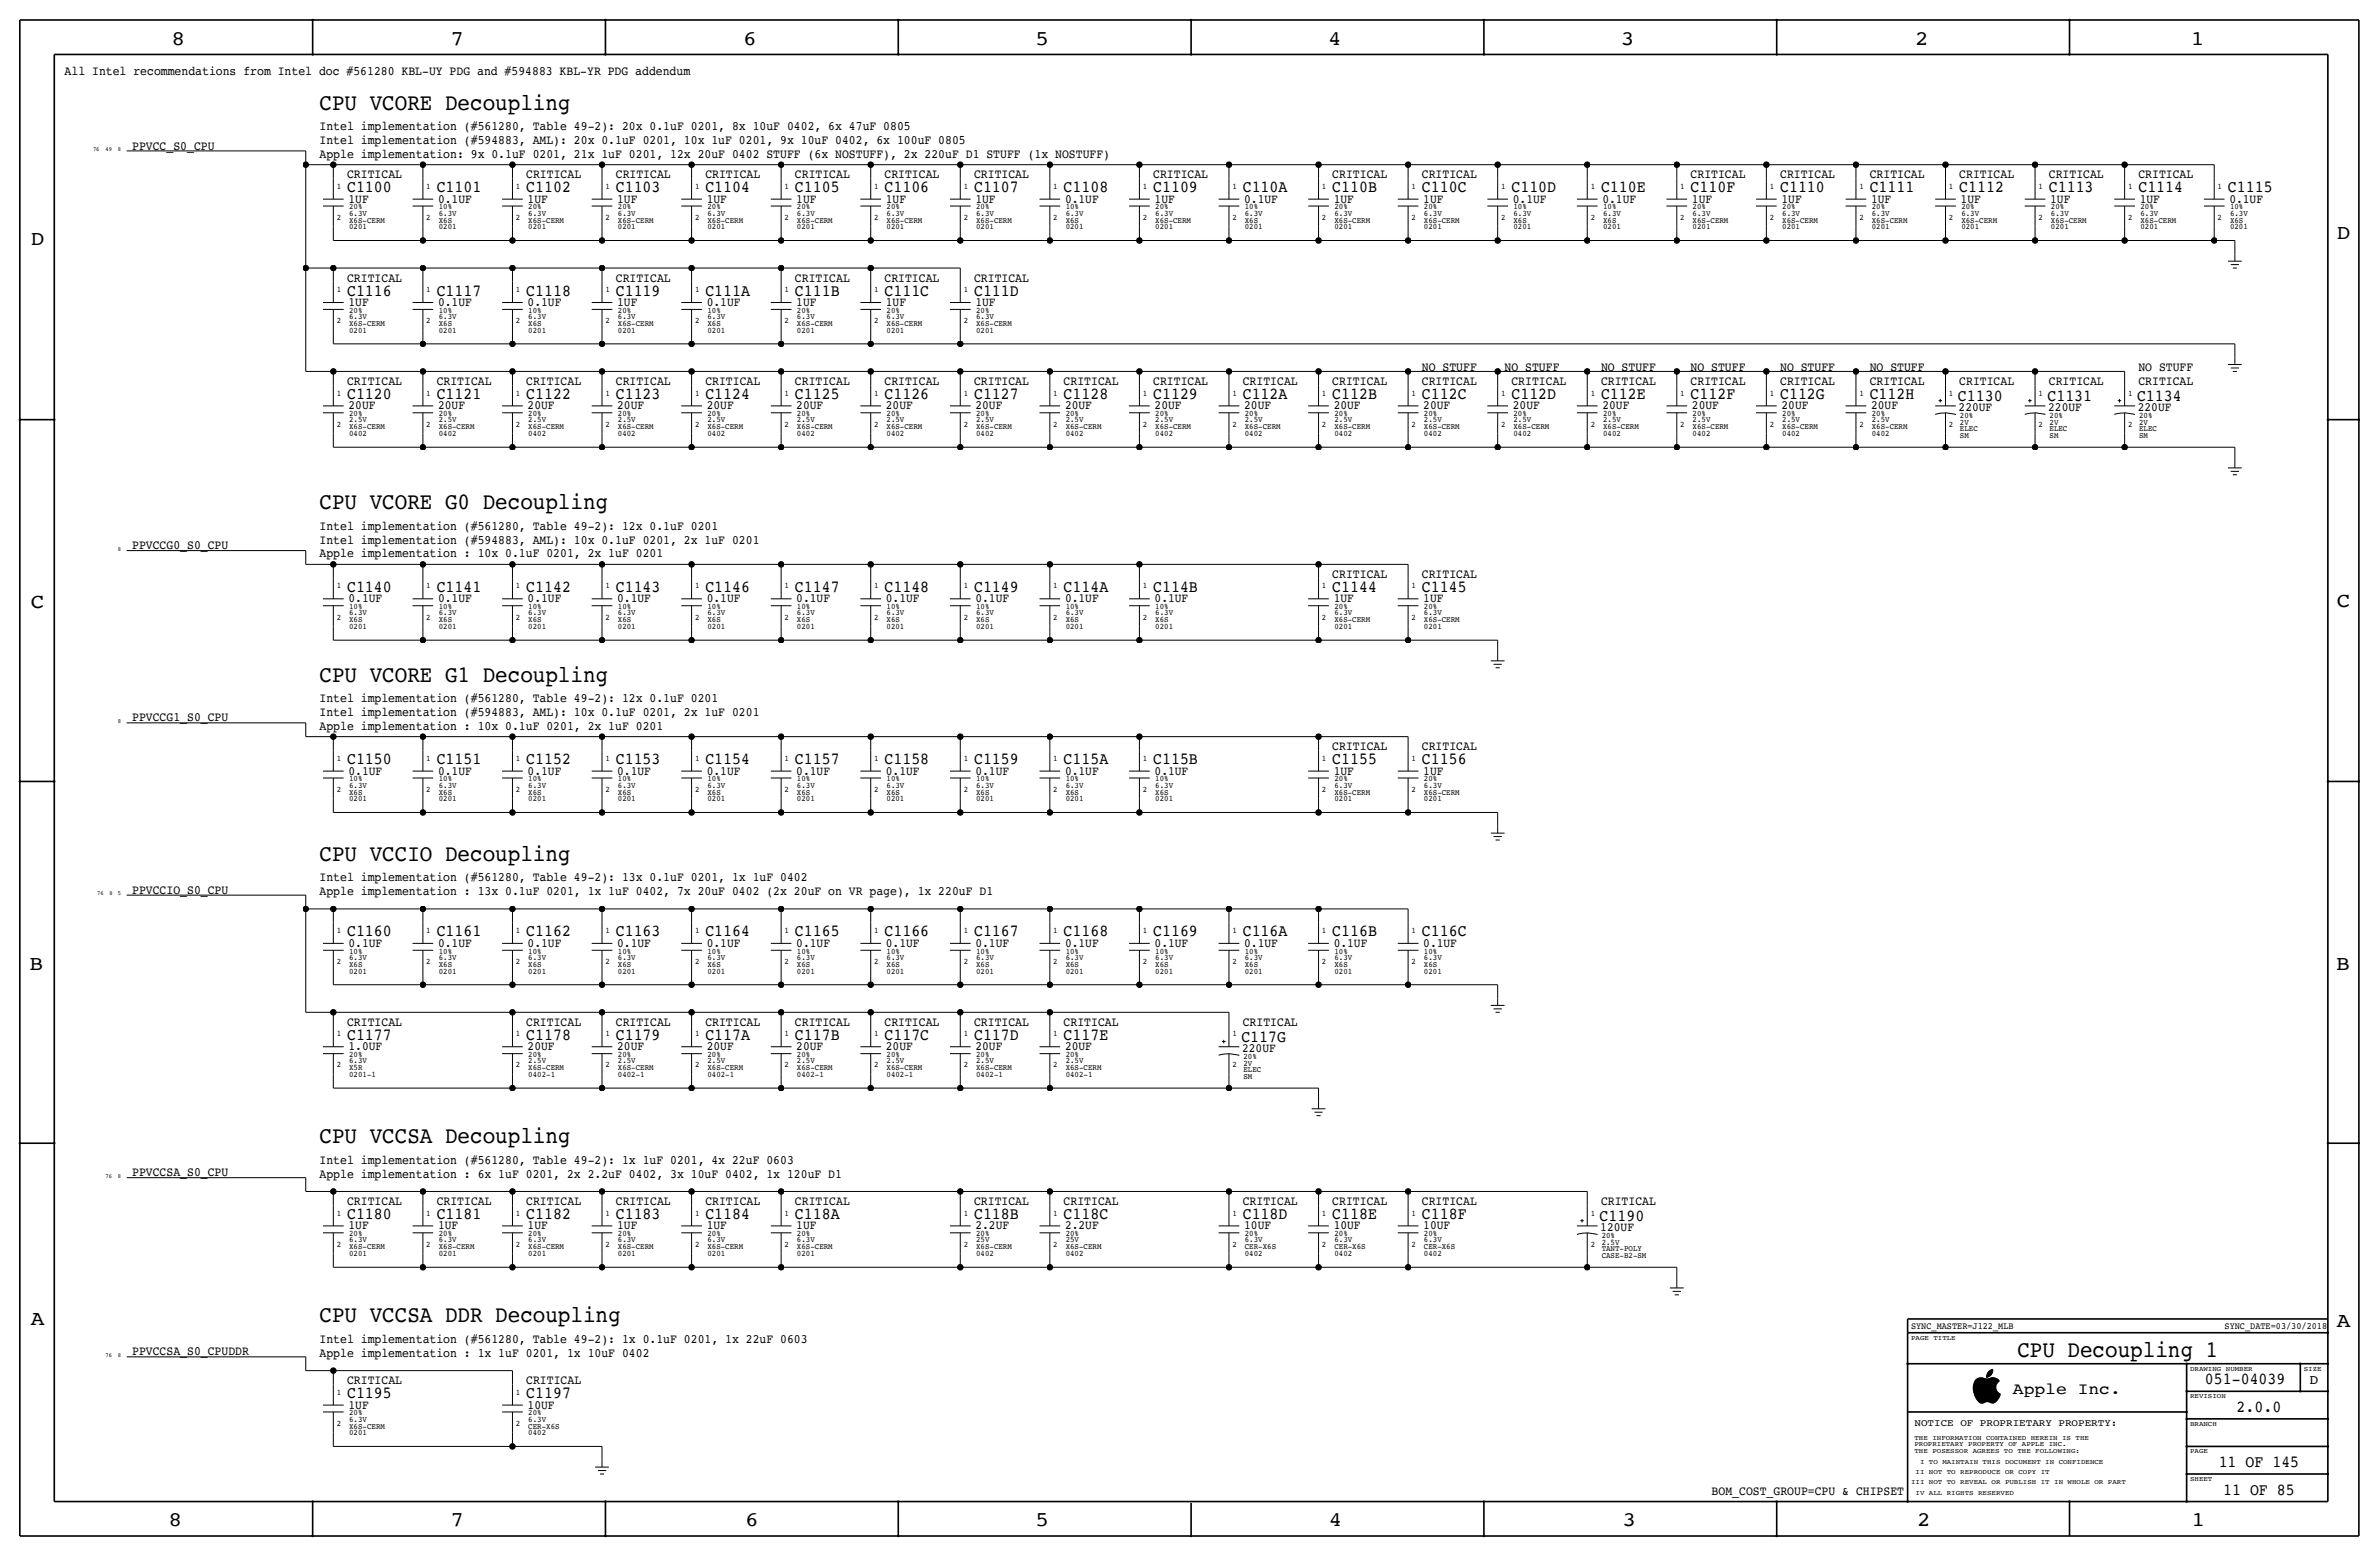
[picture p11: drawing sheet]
<svg xmlns="http://www.w3.org/2000/svg" width="877mm" height="574mm" viewBox="0 0 877 574" stroke-linecap="round" stroke-linejoin="round" font-family="sans-serif">
<defs><g id="words">
<g font-size="8.6">
<text x="117.8" y="40.4">CPU VCORE Decoupling</text>
<text x="117.8" y="187.7">CPU VCORE G0 Decoupling</text>
<text x="117.8" y="251.2">CPU VCORE G1 Decoupling</text>
<text x="117.8" y="317.2">CPU VCCIO Decoupling</text>
<text x="117.8" y="421.4">CPU VCCSA Decoupling</text>
<text x="117.8" y="487.4">CPU VCCSA DDR Decoupling</text>
<text x="743.7" y="500.1">CPU Decoupling 1</text>
</g>
<g font-size="7.6">
<text x="63.2" y="16.5">8</text>
<text x="166.1" y="16.5">7</text>
<text x="274" y="16.5">6</text>
<text x="381.7" y="16.5">5</text>
<text x="489.7" y="16.5">4</text>
<text x="597.6" y="16.5">3</text>
<text x="706.1" y="16.5">2</text>
<text x="807.7" y="16.5">1</text>
<text x="861.5" y="88.1">D</text>
<text x="11.4" y="90.4">D</text>
<text x="11.4" y="224.3">C</text>
<text x="861.5" y="223.8">C</text>
<text x="10.8" y="357.6">B</text>
<text x="861.3" y="357.4">B</text>
<text x="11.3" y="488.4">A</text>
<text x="861.5" y="489.2">A</text>
<text x="62.2" y="562.6">8</text>
<text x="166" y="562.6">7</text>
<text x="274.8" y="562.6">6</text>
<text x="381.7" y="562.6">5</text>
<text x="489.9" y="562.6">4</text>
<text x="598.1" y="562.6">3</text>
<text x="706.8" y="562.6">2</text>
<text x="807.9" y="562.6">1</text>
</g>
<g font-size="6.2">
<text x="128" y="70.9">C1100</text>
<text x="161" y="70.9">C1101</text>
<text x="194" y="70.9">C1102</text>
<text x="227" y="70.9">C1103</text>
<text x="260" y="70.9">C1104</text>
<text x="293.1" y="70.9">C1105</text>
<text x="326.1" y="70.9">C1106</text>
<text x="359.1" y="70.9">C1107</text>
<text x="392.1" y="70.9">C1108</text>
<text x="425.1" y="70.9">C1109</text>
<text x="458.2" y="70.9">C110A</text>
<text x="491.2" y="70.9">C110B</text>
<text x="524.2" y="70.9">C110C</text>
<text x="557.2" y="70.9">C110D</text>
<text x="590.2" y="70.9">C110E</text>
<text x="623.3" y="70.9">C110F</text>
<text x="656.3" y="70.9">C1110</text>
<text x="689.3" y="70.9">C1111</text>
<text x="722.3" y="70.9">C1112</text>
<text x="755.3" y="70.9">C1113</text>
<text x="788.4" y="70.9">C1114</text>
<text x="821.4" y="70.9">C1115</text>
<text x="128" y="109">C1116</text>
<text x="161" y="109">C1117</text>
<text x="194" y="109">C1118</text>
<text x="227" y="109">C1119</text>
<text x="260" y="109">C111A</text>
<text x="293.1" y="109">C111B</text>
<text x="326.1" y="109">C111C</text>
<text x="359.1" y="109">C111D</text>
<text x="128" y="147.1">C1120</text>
<text x="161" y="147.1">C1121</text>
<text x="194" y="147.1">C1122</text>
<text x="227" y="147.1">C1123</text>
<text x="260" y="147.1">C1124</text>
<text x="293.1" y="147.1">C1125</text>
<text x="326.1" y="147.1">C1126</text>
<text x="359.1" y="147.1">C1127</text>
<text x="392.1" y="147.1">C1128</text>
<text x="425.1" y="147.1">C1129</text>
<text x="458.2" y="147.1">C112A</text>
<text x="491.2" y="147.1">C112B</text>
<text x="524.2" y="147.1">C112C</text>
<text x="557.2" y="147.1">C112D</text>
<text x="590.2" y="147.1">C112E</text>
<text x="623.3" y="147.1">C112F</text>
<text x="656.3" y="147.1">C112G</text>
<text x="689.3" y="147.1">C112H</text>
<text x="721.8" y="147.8">C1130</text>
<text x="754.8" y="147.8">C1131</text>
<text x="787.9" y="147.8">C1134</text>
<text x="128" y="218.2">C1140</text>
<text x="161" y="218.2">C1141</text>
<text x="194" y="218.2">C1142</text>
<text x="227" y="218.2">C1143</text>
<text x="260" y="218.2">C1146</text>
<text x="293.1" y="218.2">C1147</text>
<text x="326.1" y="218.2">C1148</text>
<text x="359.1" y="218.2">C1149</text>
<text x="392.1" y="218.2">C114A</text>
<text x="425.1" y="218.2">C114B</text>
<text x="491.2" y="218.2">C1144</text>
<text x="524.2" y="218.2">C1145</text>
<text x="128" y="281.7">C1150</text>
<text x="161" y="281.7">C1151</text>
<text x="194" y="281.7">C1152</text>
<text x="227" y="281.7">C1153</text>
<text x="260" y="281.7">C1154</text>
<text x="293.1" y="281.7">C1157</text>
<text x="326.1" y="281.7">C1158</text>
<text x="359.1" y="281.7">C1159</text>
<text x="392.1" y="281.7">C115A</text>
<text x="425.1" y="281.7">C115B</text>
<text x="491.2" y="281.7">C1155</text>
<text x="524.2" y="281.7">C1156</text>
<text x="128" y="345.2">C1160</text>
<text x="161" y="345.2">C1161</text>
<text x="194" y="345.2">C1162</text>
<text x="227" y="345.2">C1163</text>
<text x="260" y="345.2">C1164</text>
<text x="293.1" y="345.2">C1165</text>
<text x="326.1" y="345.2">C1166</text>
<text x="359.1" y="345.2">C1167</text>
<text x="392.1" y="345.2">C1168</text>
<text x="425.1" y="345.2">C1169</text>
<text x="458.2" y="345.2">C116A</text>
<text x="491.2" y="345.2">C116B</text>
<text x="524.2" y="345.2">C116C</text>
<text x="128" y="383.3">C1177</text>
<text x="194" y="383.3">C1178</text>
<text x="227" y="383.3">C1179</text>
<text x="260" y="383.3">C117A</text>
<text x="293.1" y="383.3">C117B</text>
<text x="326.1" y="383.3">C117C</text>
<text x="359.1" y="383.3">C117D</text>
<text x="392.1" y="383.3">C117E</text>
<text x="457.7" y="384">C117G</text>
<text x="128" y="449.3">C1180</text>
<text x="161" y="449.3">C1181</text>
<text x="194" y="449.3">C1182</text>
<text x="227" y="449.3">C1183</text>
<text x="260" y="449.3">C1184</text>
<text x="293.1" y="449.3">C118A</text>
<text x="359.1" y="449.3">C118B</text>
<text x="392.1" y="449.3">C118C</text>
<text x="458.2" y="449.3">C118D</text>
<text x="491.2" y="449.3">C118E</text>
<text x="524.2" y="449.3">C118F</text>
<text x="589.7" y="450.1">C1190</text>
<text x="128" y="515.4">C1195</text>
<text x="194" y="515.4">C1197</text>
<text x="812.9" y="510.3">051-04039</text>
<text x="824.6" y="520.4">2.0.0</text>
<text x="818" y="540.8">11 OF 145</text>
<text x="819.6" y="550.9">11 OF 85</text>
</g>
<text font-size="6" x="742.1" y="513.9">Apple Inc.</text>
<text font-size="5" x="851.5" y="510.3">D</text>
<g font-size="4.7">
<text x="23.8" y="27.7">All Intel recommendations from Intel doc #561280 KBL-UY PDG and #594883 KBL-YR PDG addendum</text>
<text x="117.8" y="53.1">Intel implementation (#594883, AML): 20x 0.1uF 0201, 10x 1uF 0201, 9x 10uF 0402, 6x 100uF 0805</text>
<text x="117.8" y="48">Intel implementation (#561280, Table 49-2): 20x 0.1uF 0201, 8x 10uF 0402, 6x 47uF 0805</text>
<text x="48.7" y="55.1">PPVCC_S0_CPU</text>
<text x="117.8" y="58.2">Apple implementation: 9x 0.1uF 0201, 21x 1uF 0201, 12x 20uF 0402 STUFF (6x NOSTUFF), 2x 220uF D1 STUFF (1x NOSTUFF)</text>
<text x="128" y="65.8">CRITICAL</text>
<text x="194" y="65.8">CRITICAL</text>
<text x="227" y="65.8">CRITICAL</text>
<text x="260" y="65.8">CRITICAL</text>
<text x="293.1" y="65.8">CRITICAL</text>
<text x="326.1" y="65.8">CRITICAL</text>
<text x="359.1" y="65.8">CRITICAL</text>
<text x="425.1" y="65.8">CRITICAL</text>
<text x="491.2" y="65.8">CRITICAL</text>
<text x="524.2" y="65.8">CRITICAL</text>
<text x="623.3" y="65.8">CRITICAL</text>
<text x="656.3" y="65.8">CRITICAL</text>
<text x="689.3" y="65.8">CRITICAL</text>
<text x="722.3" y="65.8">CRITICAL</text>
<text x="755.3" y="65.8">CRITICAL</text>
<text x="788.4" y="65.8">CRITICAL</text>
<text x="128.5" y="74.7">1UF</text>
<text x="161.5" y="74.7">0.1UF</text>
<text x="194.5" y="74.7">1UF</text>
<text x="227.5" y="74.7">1UF</text>
<text x="260.6" y="74.7">1UF</text>
<text x="293.6" y="74.7">1UF</text>
<text x="326.6" y="74.7">1UF</text>
<text x="359.6" y="74.7">1UF</text>
<text x="392.6" y="74.7">0.1UF</text>
<text x="425.7" y="74.7">1UF</text>
<text x="458.7" y="74.7">0.1UF</text>
<text x="491.7" y="74.7">1UF</text>
<text x="524.7" y="74.7">1UF</text>
<text x="557.7" y="74.7">0.1UF</text>
<text x="590.8" y="74.7">0.1UF</text>
<text x="623.8" y="74.7">1UF</text>
<text x="656.8" y="74.7">1UF</text>
<text x="689.8" y="74.7">1UF</text>
<text x="722.8" y="74.7">1UF</text>
<text x="755.9" y="74.7">1UF</text>
<text x="788.9" y="74.7">1UF</text>
<text x="821.9" y="74.7">0.1UF</text>
<text x="128" y="103.9">CRITICAL</text>
<text x="227" y="103.9">CRITICAL</text>
<text x="293.1" y="103.9">CRITICAL</text>
<text x="326.1" y="103.9">CRITICAL</text>
<text x="359.1" y="103.9">CRITICAL</text>
<text x="128.5" y="112.8">1UF</text>
<text x="161.5" y="112.8">0.1UF</text>
<text x="194.5" y="112.8">0.1UF</text>
<text x="227.5" y="112.8">1UF</text>
<text x="260.6" y="112.8">0.1UF</text>
<text x="293.6" y="112.8">1UF</text>
<text x="326.6" y="112.8">1UF</text>
<text x="359.6" y="112.8">1UF</text>
<text x="524.2" y="136.9">NO STUFF</text>
<text x="554.7" y="136.9">NO STUFF</text>
<text x="590.2" y="136.9">NO STUFF</text>
<text x="623.3" y="136.9">NO STUFF</text>
<text x="656.3" y="136.9">NO STUFF</text>
<text x="689.3" y="136.9">NO STUFF</text>
<text x="788.4" y="136.9">NO STUFF</text>
<text x="128" y="142">CRITICAL</text>
<text x="161" y="142">CRITICAL</text>
<text x="194" y="142">CRITICAL</text>
<text x="227" y="142">CRITICAL</text>
<text x="260" y="142">CRITICAL</text>
<text x="293.1" y="142">CRITICAL</text>
<text x="326.1" y="142">CRITICAL</text>
<text x="359.1" y="142">CRITICAL</text>
<text x="392.1" y="142">CRITICAL</text>
<text x="425.1" y="142">CRITICAL</text>
<text x="458.2" y="142">CRITICAL</text>
<text x="491.2" y="142">CRITICAL</text>
<text x="524.2" y="142">CRITICAL</text>
<text x="557.2" y="142">CRITICAL</text>
<text x="590.2" y="142">CRITICAL</text>
<text x="623.3" y="142">CRITICAL</text>
<text x="656.3" y="142">CRITICAL</text>
<text x="689.3" y="142">CRITICAL</text>
<text x="722.3" y="142">CRITICAL</text>
<text x="755.3" y="142">CRITICAL</text>
<text x="788.4" y="142">CRITICAL</text>
<text x="128.5" y="150.9">20UF</text>
<text x="161.5" y="150.9">20UF</text>
<text x="194.5" y="150.9">20UF</text>
<text x="227.5" y="150.9">20UF</text>
<text x="260.6" y="150.9">20UF</text>
<text x="293.6" y="150.9">20UF</text>
<text x="326.6" y="150.9">20UF</text>
<text x="359.6" y="150.9">20UF</text>
<text x="392.6" y="150.9">20UF</text>
<text x="425.7" y="150.9">20UF</text>
<text x="458.7" y="150.9">20UF</text>
<text x="491.7" y="150.9">20UF</text>
<text x="524.7" y="150.9">20UF</text>
<text x="557.7" y="150.9">20UF</text>
<text x="590.8" y="150.9">20UF</text>
<text x="623.8" y="150.9">20UF</text>
<text x="656.8" y="150.9">20UF</text>
<text x="689.8" y="150.9">20UF</text>
<text x="722.1" y="151.4">220UF</text>
<text x="755.1" y="151.4">220UF</text>
<text x="788.1" y="151.4">220UF</text>
<text x="117.8" y="195.3">Intel implementation (#561280, Table 49-2): 12x 0.1uF 0201</text>
<text x="48.7" y="202.4">PPVCCG0_S0_CPU</text>
<text x="117.8" y="200.4">Intel implementation (#594883, AML): 10x 0.1uF 0201, 2x 1uF 0201</text>
<text x="117.8" y="205.5">Apple implementation : 10x 0.1uF 0201, 2x 1uF 0201</text>
<text x="491.2" y="213.1">CRITICAL</text>
<text x="524.2" y="213.1">CRITICAL</text>
<text x="128.5" y="222">0.1UF</text>
<text x="161.5" y="222">0.1UF</text>
<text x="194.5" y="222">0.1UF</text>
<text x="227.5" y="222">0.1UF</text>
<text x="260.6" y="222">0.1UF</text>
<text x="293.6" y="222">0.1UF</text>
<text x="326.6" y="222">0.1UF</text>
<text x="359.6" y="222">0.1UF</text>
<text x="392.6" y="222">0.1UF</text>
<text x="425.7" y="222">0.1UF</text>
<text x="491.7" y="222">1UF</text>
<text x="524.7" y="222">1UF</text>
<text x="117.8" y="263.9">Intel implementation (#594883, AML): 10x 0.1uF 0201, 2x 1uF 0201</text>
<text x="117.8" y="258.8">Intel implementation (#561280, Table 49-2): 12x 0.1uF 0201</text>
<text x="48.7" y="265.9">PPVCCG1_S0_CPU</text>
<text x="117.8" y="269">Apple implementation : 10x 0.1uF 0201, 2x 1uF 0201</text>
<text x="491.2" y="276.6">CRITICAL</text>
<text x="524.2" y="276.6">CRITICAL</text>
<text x="128.5" y="285.5">0.1UF</text>
<text x="161.5" y="285.5">0.1UF</text>
<text x="194.5" y="285.5">0.1UF</text>
<text x="227.5" y="285.5">0.1UF</text>
<text x="260.6" y="285.5">0.1UF</text>
<text x="293.6" y="285.5">0.1UF</text>
<text x="326.6" y="285.5">0.1UF</text>
<text x="359.6" y="285.5">0.1UF</text>
<text x="392.6" y="285.5">0.1UF</text>
<text x="425.7" y="285.5">0.1UF</text>
<text x="491.7" y="285.5">1UF</text>
<text x="524.7" y="285.5">1UF</text>
<text x="48.7" y="329.4">PPVCCIO_S0_CPU</text>
<text x="117.8" y="329.9">Apple implementation : 13x 0.1uF 0201, 1x 1uF 0402, 7x 20uF 0402 (2x 20uF on VR page), 1x 220uF D1</text>
<text x="117.8" y="324.9">Intel implementation (#561280, Table 49-2): 13x 0.1uF 0201, 1x 1uF 0402</text>
<text x="128.5" y="349">0.1UF</text>
<text x="161.5" y="349">0.1UF</text>
<text x="194.5" y="349">0.1UF</text>
<text x="227.5" y="349">0.1UF</text>
<text x="260.6" y="349">0.1UF</text>
<text x="293.6" y="349">0.1UF</text>
<text x="326.6" y="349">0.1UF</text>
<text x="359.6" y="349">0.1UF</text>
<text x="392.6" y="349">0.1UF</text>
<text x="425.7" y="349">0.1UF</text>
<text x="458.7" y="349">0.1UF</text>
<text x="491.7" y="349">0.1UF</text>
<text x="524.7" y="349">0.1UF</text>
<text x="128" y="378.2">CRITICAL</text>
<text x="194" y="378.2">CRITICAL</text>
<text x="227" y="378.2">CRITICAL</text>
<text x="260" y="378.2">CRITICAL</text>
<text x="293.1" y="378.2">CRITICAL</text>
<text x="326.1" y="378.2">CRITICAL</text>
<text x="359.1" y="378.2">CRITICAL</text>
<text x="392.1" y="378.2">CRITICAL</text>
<text x="458.2" y="378.2">CRITICAL</text>
<text x="128.5" y="387.1">1.0UF</text>
<text x="194.5" y="387.1">20UF</text>
<text x="227.5" y="387.1">20UF</text>
<text x="260.6" y="387.1">20UF</text>
<text x="293.6" y="387.1">20UF</text>
<text x="326.6" y="387.1">20UF</text>
<text x="359.6" y="387.1">20UF</text>
<text x="392.6" y="387.1">20UF</text>
<text x="457.9" y="387.6">220UF</text>
<text x="117.8" y="429">Intel implementation (#561280, Table 49-2): 1x 1uF 0201, 4x 22uF 0603</text>
<text x="48.7" y="433.6">PPVCCSA_S0_CPU</text>
<text x="117.8" y="434.1">Apple implementation : 6x 1uF 0201, 2x 2.2uF 0402, 3x 10uF 0402, 1x 120uF D1</text>
<text x="128" y="444.2">CRITICAL</text>
<text x="161" y="444.2">CRITICAL</text>
<text x="194" y="444.2">CRITICAL</text>
<text x="227" y="444.2">CRITICAL</text>
<text x="260" y="444.2">CRITICAL</text>
<text x="293.1" y="444.2">CRITICAL</text>
<text x="359.1" y="444.2">CRITICAL</text>
<text x="392.1" y="444.2">CRITICAL</text>
<text x="458.2" y="444.2">CRITICAL</text>
<text x="491.2" y="444.2">CRITICAL</text>
<text x="524.2" y="444.2">CRITICAL</text>
<text x="590.2" y="444.2">CRITICAL</text>
<text x="128.5" y="453.1">1UF</text>
<text x="161.5" y="453.1">1UF</text>
<text x="194.5" y="453.1">1UF</text>
<text x="227.5" y="453.1">1UF</text>
<text x="260.6" y="453.1">1UF</text>
<text x="293.6" y="453.1">1UF</text>
<text x="359.6" y="453.1">2.2UF</text>
<text x="392.6" y="453.1">2.2UF</text>
<text x="458.7" y="453.1">10UF</text>
<text x="491.7" y="453.1">10UF</text>
<text x="524.7" y="453.1">10UF</text>
<text x="590" y="453.6">120UF</text>
<text x="117.8" y="495">Intel implementation (#561280, Table 49-2): 1x 0.1uF 0201, 1x 22uF 0603</text>
<text x="48.7" y="499.6">PPVCCSA_S0_CPUDDR</text>
<text x="117.8" y="500.1">Apple implementation : 1x 1uF 0201, 1x 10uF 0402</text>
<text x="128" y="510.3">CRITICAL</text>
<text x="194" y="510.3">CRITICAL</text>
<text x="128.5" y="519.2">1UF</text>
<text x="194.5" y="519.2">10UF</text>
<text x="631" y="550.9">BOM_COST_GROUP=CPU &amp; CHIPSET</text>
</g>
<text font-size="3.7" x="705.8" y="525.5">NOTICE OF PROPRIETARY PROPERTY:</text>
<g font-size="3.5">
<text x="704.5" y="490">SYNC_MASTER=J122_MLB</text>
<text x="820.1" y="490">SYNC_DATE=03/30/2018</text>
</g>
<g font-size="3.1">
<text x="124.2" y="69.6">1</text>
<text x="157.2" y="69.6">1</text>
<text x="190.2" y="69.6">1</text>
<text x="223.2" y="69.6">1</text>
<text x="256.2" y="69.6">1</text>
<text x="289.3" y="69.6">1</text>
<text x="322.3" y="69.6">1</text>
<text x="355.3" y="69.6">1</text>
<text x="388.3" y="69.6">1</text>
<text x="421.3" y="69.6">1</text>
<text x="454.4" y="69.6">1</text>
<text x="487.4" y="69.6">1</text>
<text x="520.4" y="69.6">1</text>
<text x="553.4" y="69.6">1</text>
<text x="586.4" y="69.6">1</text>
<text x="619.5" y="69.6">1</text>
<text x="652.5" y="69.6">1</text>
<text x="685.5" y="69.6">1</text>
<text x="718.5" y="69.6">1</text>
<text x="751.5" y="69.6">1</text>
<text x="784.6" y="69.6">1</text>
<text x="817.6" y="69.6">1</text>
<text x="128.7" y="77.2">20%</text>
<text x="161.7" y="77.2">10%</text>
<text x="194.8" y="77.2">20%</text>
<text x="227.8" y="77.2">20%</text>
<text x="260.8" y="77.2">20%</text>
<text x="293.8" y="77.2">20%</text>
<text x="326.8" y="77.2">20%</text>
<text x="359.9" y="77.2">20%</text>
<text x="392.9" y="77.2">10%</text>
<text x="425.9" y="77.2">20%</text>
<text x="458.9" y="77.2">10%</text>
<text x="491.9" y="77.2">20%</text>
<text x="525" y="77.2">20%</text>
<text x="558" y="77.2">10%</text>
<text x="591" y="77.2">10%</text>
<text x="624" y="77.2">20%</text>
<text x="657" y="77.2">20%</text>
<text x="690.1" y="77.2">20%</text>
<text x="723.1" y="77.2">20%</text>
<text x="756.1" y="77.2">20%</text>
<text x="789.1" y="77.2">20%</text>
<text x="822.1" y="77.2">10%</text>
<text x="124.2" y="81">2</text>
<text x="128.7" y="82">X6S-CERM</text>
<text x="128.7" y="79.5">6.3V</text>
<text x="157.2" y="81">2</text>
<text x="161.7" y="79.5">6.3V</text>
<text x="161.7" y="82">X6S</text>
<text x="190.2" y="81">2</text>
<text x="194.8" y="79.5">6.3V</text>
<text x="194.8" y="82">X6S-CERM</text>
<text x="223.2" y="81">2</text>
<text x="227.8" y="82">X6S-CERM</text>
<text x="227.8" y="79.5">6.3V</text>
<text x="256.2" y="81">2</text>
<text x="260.8" y="79.5">6.3V</text>
<text x="260.8" y="82">X6S-CERM</text>
<text x="289.3" y="81">2</text>
<text x="293.8" y="79.5">6.3V</text>
<text x="293.8" y="82">X6S-CERM</text>
<text x="322.3" y="81">2</text>
<text x="326.8" y="79.5">6.3V</text>
<text x="326.8" y="82">X6S-CERM</text>
<text x="355.3" y="81">2</text>
<text x="359.9" y="79.5">6.3V</text>
<text x="359.9" y="82">X6S-CERM</text>
<text x="388.3" y="81">2</text>
<text x="392.9" y="79.5">6.3V</text>
<text x="392.9" y="82">X6S</text>
<text x="421.3" y="81">2</text>
<text x="425.9" y="79.5">6.3V</text>
<text x="425.9" y="82">X6S-CERM</text>
<text x="454.4" y="81">2</text>
<text x="458.9" y="79.5">6.3V</text>
<text x="458.9" y="82">X6S</text>
<text x="487.4" y="81">2</text>
<text x="491.9" y="79.5">6.3V</text>
<text x="491.9" y="82">X6S-CERM</text>
<text x="520.4" y="81">2</text>
<text x="525" y="79.5">6.3V</text>
<text x="525" y="82">X6S-CERM</text>
<text x="553.4" y="81">2</text>
<text x="558" y="79.5">6.3V</text>
<text x="558" y="82">X6S</text>
<text x="586.4" y="81">2</text>
<text x="591" y="79.5">6.3V</text>
<text x="591" y="82">X6S</text>
<text x="619.5" y="81">2</text>
<text x="624" y="82">X6S-CERM</text>
<text x="624" y="79.5">6.3V</text>
<text x="652.5" y="81">2</text>
<text x="657" y="79.5">6.3V</text>
<text x="657" y="82">X6S-CERM</text>
<text x="685.5" y="81">2</text>
<text x="690.1" y="79.5">6.3V</text>
<text x="690.1" y="82">X6S-CERM</text>
<text x="718.5" y="81">2</text>
<text x="723.1" y="79.5">6.3V</text>
<text x="723.1" y="82">X6S-CERM</text>
<text x="751.5" y="81">2</text>
<text x="756.1" y="79.5">6.3V</text>
<text x="756.1" y="82">X6S-CERM</text>
<text x="784.6" y="81">2</text>
<text x="789.1" y="82">X6S-CERM</text>
<text x="789.1" y="79.5">6.3V</text>
<text x="817.6" y="81">2</text>
<text x="822.1" y="79.5">6.3V</text>
<text x="822.1" y="82">X6S</text>
<text x="128.7" y="84.6">0201</text>
<text x="161.7" y="84.6">0201</text>
<text x="194.8" y="84.6">0201</text>
<text x="227.8" y="84.6">0201</text>
<text x="260.8" y="84.6">0201</text>
<text x="293.8" y="84.6">0201</text>
<text x="326.8" y="84.6">0201</text>
<text x="359.9" y="84.6">0201</text>
<text x="392.9" y="84.6">0201</text>
<text x="425.9" y="84.6">0201</text>
<text x="458.9" y="84.6">0201</text>
<text x="491.9" y="84.6">0201</text>
<text x="525" y="84.6">0201</text>
<text x="558" y="84.6">0201</text>
<text x="591" y="84.6">0201</text>
<text x="624" y="84.6">0201</text>
<text x="657" y="84.6">0201</text>
<text x="690.1" y="84.6">0201</text>
<text x="723.1" y="84.6">0201</text>
<text x="756.1" y="84.6">0201</text>
<text x="789.1" y="84.6">0201</text>
<text x="822.1" y="84.6">0201</text>
<text x="124.2" y="107.7">1</text>
<text x="157.2" y="107.7">1</text>
<text x="190.2" y="107.7">1</text>
<text x="223.2" y="107.7">1</text>
<text x="256.2" y="107.7">1</text>
<text x="289.3" y="107.7">1</text>
<text x="322.3" y="107.7">1</text>
<text x="355.3" y="107.7">1</text>
<text x="124.2" y="119.1">2</text>
<text x="128.7" y="115.3">20%</text>
<text x="128.7" y="117.6">6.3V</text>
<text x="157.2" y="119.1">2</text>
<text x="161.7" y="115.3">10%</text>
<text x="161.7" y="117.6">6.3V</text>
<text x="190.2" y="119.1">2</text>
<text x="194.8" y="117.6">6.3V</text>
<text x="194.8" y="115.3">10%</text>
<text x="223.2" y="119.1">2</text>
<text x="227.8" y="117.6">6.3V</text>
<text x="227.8" y="115.3">20%</text>
<text x="256.2" y="119.1">2</text>
<text x="260.8" y="117.6">6.3V</text>
<text x="260.8" y="115.3">10%</text>
<text x="289.3" y="119.1">2</text>
<text x="293.8" y="117.6">6.3V</text>
<text x="293.8" y="115.3">20%</text>
<text x="322.3" y="119.1">2</text>
<text x="326.8" y="117.6">6.3V</text>
<text x="326.8" y="115.3">20%</text>
<text x="355.3" y="119.1">2</text>
<text x="359.9" y="115.3">20%</text>
<text x="359.9" y="117.6">6.3V</text>
<text x="128.7" y="120.1">X6S-CERM</text>
<text x="128.7" y="122.7">0201</text>
<text x="161.7" y="120.1">X6S</text>
<text x="161.7" y="122.7">0201</text>
<text x="194.8" y="120.1">X6S</text>
<text x="194.8" y="122.7">0201</text>
<text x="227.8" y="120.1">X6S-CERM</text>
<text x="227.8" y="122.7">0201</text>
<text x="260.8" y="122.7">0201</text>
<text x="260.8" y="120.1">X6S</text>
<text x="293.8" y="120.1">X6S-CERM</text>
<text x="293.8" y="122.7">0201</text>
<text x="326.8" y="120.1">X6S-CERM</text>
<text x="326.8" y="122.7">0201</text>
<text x="359.9" y="120.1">X6S-CERM</text>
<text x="359.9" y="122.7">0201</text>
<text x="124.2" y="145.8">1</text>
<text x="157.2" y="145.8">1</text>
<text x="190.2" y="145.8">1</text>
<text x="223.2" y="145.8">1</text>
<text x="256.2" y="145.8">1</text>
<text x="289.3" y="145.8">1</text>
<text x="322.3" y="145.8">1</text>
<text x="355.3" y="145.8">1</text>
<text x="388.3" y="145.8">1</text>
<text x="421.3" y="145.8">1</text>
<text x="454.4" y="145.8">1</text>
<text x="487.4" y="145.8">1</text>
<text x="520.4" y="145.8">1</text>
<text x="553.4" y="145.8">1</text>
<text x="586.4" y="145.8">1</text>
<text x="619.5" y="145.8">1</text>
<text x="652.5" y="145.8">1</text>
<text x="685.5" y="145.8">1</text>
<text x="718.5" y="145.8">1</text>
<text x="751.5" y="145.8">1</text>
<text x="784.6" y="145.8">1</text>
<text x="128.7" y="155.7">2.5V</text>
<text x="128.7" y="153.4">20%</text>
<text x="161.7" y="155.7">2.5V</text>
<text x="161.7" y="153.4">20%</text>
<text x="194.8" y="155.7">2.5V</text>
<text x="194.8" y="153.4">20%</text>
<text x="227.8" y="153.4">20%</text>
<text x="227.8" y="155.7">2.5V</text>
<text x="260.8" y="155.7">2.5V</text>
<text x="260.8" y="153.4">20%</text>
<text x="293.8" y="155.7">2.5V</text>
<text x="293.8" y="153.4">20%</text>
<text x="326.8" y="155.7">2.5V</text>
<text x="326.8" y="153.4">20%</text>
<text x="359.9" y="155.7">2.5V</text>
<text x="359.9" y="153.4">20%</text>
<text x="392.9" y="155.7">2.5V</text>
<text x="392.9" y="153.4">20%</text>
<text x="425.9" y="155.7">2.5V</text>
<text x="425.9" y="153.4">20%</text>
<text x="458.9" y="153.4">20%</text>
<text x="458.9" y="155.7">2.5V</text>
<text x="491.9" y="155.7">2.5V</text>
<text x="491.9" y="153.4">20%</text>
<text x="525" y="155.7">2.5V</text>
<text x="525" y="153.4">20%</text>
<text x="558" y="155.7">2.5V</text>
<text x="558" y="153.4">20%</text>
<text x="591" y="153.4">20%</text>
<text x="591" y="155.7">2.5V</text>
<text x="624" y="155.7">2.5V</text>
<text x="624" y="153.4">20%</text>
<text x="657" y="155.7">2.5V</text>
<text x="657" y="153.4">20%</text>
<text x="690.1" y="155.7">2.5V</text>
<text x="690.1" y="153.4">20%</text>
<text x="722.6" y="154.2">20%</text>
<text x="755.6" y="154.2">20%</text>
<text x="788.6" y="154.2">20%</text>
<text x="124.2" y="157.2">2</text>
<text x="128.7" y="160.8">0402</text>
<text x="128.7" y="158.2">X6S-CERM</text>
<text x="157.2" y="157.2">2</text>
<text x="161.7" y="158.2">X6S-CERM</text>
<text x="161.7" y="160.8">0402</text>
<text x="190.2" y="157.2">2</text>
<text x="194.8" y="158.2">X6S-CERM</text>
<text x="194.8" y="160.8">0402</text>
<text x="223.2" y="157.2">2</text>
<text x="227.8" y="160.8">0402</text>
<text x="227.8" y="158.2">X6S-CERM</text>
<text x="256.2" y="157.2">2</text>
<text x="260.8" y="158.2">X6S-CERM</text>
<text x="260.8" y="160.8">0402</text>
<text x="289.3" y="157.2">2</text>
<text x="293.8" y="158.2">X6S-CERM</text>
<text x="293.8" y="160.8">0402</text>
<text x="322.3" y="157.2">2</text>
<text x="326.8" y="158.2">X6S-CERM</text>
<text x="326.8" y="160.8">0402</text>
<text x="355.3" y="157.2">2</text>
<text x="359.9" y="158.2">X6S-CERM</text>
<text x="359.9" y="160.8">0402</text>
<text x="388.3" y="157.2">2</text>
<text x="392.9" y="160.8">0402</text>
<text x="392.9" y="158.2">X6S-CERM</text>
<text x="421.3" y="157.2">2</text>
<text x="425.9" y="158.2">X6S-CERM</text>
<text x="425.9" y="160.8">0402</text>
<text x="454.4" y="157.2">2</text>
<text x="458.9" y="158.2">X6S-CERM</text>
<text x="458.9" y="160.8">0402</text>
<text x="487.4" y="157.2">2</text>
<text x="491.9" y="158.2">X6S-CERM</text>
<text x="491.9" y="160.8">0402</text>
<text x="520.4" y="157.2">2</text>
<text x="525" y="158.2">X6S-CERM</text>
<text x="525" y="160.8">0402</text>
<text x="553.4" y="157.2">2</text>
<text x="558" y="158.2">X6S-CERM</text>
<text x="558" y="160.8">0402</text>
<text x="586.4" y="157.2">2</text>
<text x="591" y="160.8">0402</text>
<text x="591" y="158.2">X6S-CERM</text>
<text x="619.5" y="157.2">2</text>
<text x="624" y="160.8">0402</text>
<text x="624" y="158.2">X6S-CERM</text>
<text x="652.5" y="157.2">2</text>
<text x="657" y="158.2">X6S-CERM</text>
<text x="657" y="160.8">0402</text>
<text x="685.5" y="157.2">2</text>
<text x="690.1" y="158.2">X6S-CERM</text>
<text x="690.1" y="160.8">0402</text>
<text x="718.5" y="157.2">2</text>
<text x="722.6" y="156.7">2V</text>
<text x="722.6" y="159">ELEC</text>
<text x="722.6" y="161.5">SM</text>
<text x="751.5" y="157.2">2</text>
<text x="755.6" y="156.7">2V</text>
<text x="755.6" y="159">ELEC</text>
<text x="755.6" y="161.5">SM</text>
<text x="784.6" y="157.2">2</text>
<text x="788.6" y="159">ELEC</text>
<text x="788.6" y="161.5">SM</text>
<text x="788.6" y="156.7">2V</text>
<text x="124.2" y="216.9">1</text>
<text x="157.2" y="216.9">1</text>
<text x="190.2" y="216.9">1</text>
<text x="223.2" y="216.9">1</text>
<text x="256.2" y="216.9">1</text>
<text x="289.3" y="216.9">1</text>
<text x="322.3" y="216.9">1</text>
<text x="355.3" y="216.9">1</text>
<text x="388.3" y="216.9">1</text>
<text x="421.3" y="216.9">1</text>
<text x="487.4" y="216.9">1</text>
<text x="520.4" y="216.9">1</text>
<text x="128.7" y="224.5">10%</text>
<text x="128.7" y="226.8">6.3V</text>
<text x="161.7" y="224.5">10%</text>
<text x="161.7" y="226.8">6.3V</text>
<text x="194.8" y="224.5">10%</text>
<text x="194.8" y="226.8">6.3V</text>
<text x="227.8" y="224.5">10%</text>
<text x="227.8" y="226.8">6.3V</text>
<text x="260.8" y="224.5">10%</text>
<text x="260.8" y="226.8">6.3V</text>
<text x="293.8" y="224.5">10%</text>
<text x="293.8" y="226.8">6.3V</text>
<text x="326.8" y="224.5">10%</text>
<text x="326.8" y="226.8">6.3V</text>
<text x="359.9" y="224.5">10%</text>
<text x="359.9" y="226.8">6.3V</text>
<text x="392.9" y="226.8">6.3V</text>
<text x="392.9" y="224.5">10%</text>
<text x="425.9" y="224.5">10%</text>
<text x="425.9" y="226.8">6.3V</text>
<text x="491.9" y="226.8">6.3V</text>
<text x="491.9" y="224.5">20%</text>
<text x="525" y="226.8">6.3V</text>
<text x="525" y="224.5">20%</text>
<text x="124.2" y="228.3">2</text>
<text x="128.7" y="231.9">0201</text>
<text x="128.7" y="229.4">X6S</text>
<text x="157.2" y="228.3">2</text>
<text x="161.7" y="231.9">0201</text>
<text x="161.7" y="229.4">X6S</text>
<text x="190.2" y="228.3">2</text>
<text x="194.8" y="231.9">0201</text>
<text x="194.8" y="229.4">X6S</text>
<text x="223.2" y="228.3">2</text>
<text x="227.8" y="231.9">0201</text>
<text x="227.8" y="229.4">X6S</text>
<text x="256.2" y="228.3">2</text>
<text x="260.8" y="231.9">0201</text>
<text x="260.8" y="229.4">X6S</text>
<text x="289.3" y="228.3">2</text>
<text x="293.8" y="231.9">0201</text>
<text x="293.8" y="229.4">X6S</text>
<text x="322.3" y="228.3">2</text>
<text x="326.8" y="231.9">0201</text>
<text x="326.8" y="229.4">X6S</text>
<text x="355.3" y="228.3">2</text>
<text x="359.9" y="231.9">0201</text>
<text x="359.9" y="229.4">X6S</text>
<text x="388.3" y="228.3">2</text>
<text x="392.9" y="231.9">0201</text>
<text x="392.9" y="229.4">X6S</text>
<text x="421.3" y="228.3">2</text>
<text x="425.9" y="231.9">0201</text>
<text x="425.9" y="229.4">X6S</text>
<text x="487.4" y="228.3">2</text>
<text x="491.9" y="229.4">X6S-CERM</text>
<text x="491.9" y="231.9">0201</text>
<text x="520.4" y="228.3">2</text>
<text x="525" y="229.4">X6S-CERM</text>
<text x="525" y="231.9">0201</text>
<text x="124.2" y="280.4">1</text>
<text x="157.2" y="280.4">1</text>
<text x="190.2" y="280.4">1</text>
<text x="223.2" y="280.4">1</text>
<text x="256.2" y="280.4">1</text>
<text x="289.3" y="280.4">1</text>
<text x="322.3" y="280.4">1</text>
<text x="355.3" y="280.4">1</text>
<text x="388.3" y="280.4">1</text>
<text x="421.3" y="280.4">1</text>
<text x="487.4" y="280.4">1</text>
<text x="520.4" y="280.4">1</text>
<text x="124.2" y="291.8">2</text>
<text x="128.7" y="290.3">6.3V</text>
<text x="128.7" y="292.9">X6S</text>
<text x="128.7" y="288">10%</text>
<text x="157.2" y="291.8">2</text>
<text x="161.7" y="290.3">6.3V</text>
<text x="161.7" y="292.9">X6S</text>
<text x="161.7" y="288">10%</text>
<text x="190.2" y="291.8">2</text>
<text x="194.8" y="290.3">6.3V</text>
<text x="194.8" y="292.9">X6S</text>
<text x="194.8" y="288">10%</text>
<text x="223.2" y="291.8">2</text>
<text x="227.8" y="290.3">6.3V</text>
<text x="227.8" y="292.9">X6S</text>
<text x="227.8" y="288">10%</text>
<text x="256.2" y="291.8">2</text>
<text x="260.8" y="290.3">6.3V</text>
<text x="260.8" y="292.9">X6S</text>
<text x="260.8" y="288">10%</text>
<text x="289.3" y="291.8">2</text>
<text x="293.8" y="290.3">6.3V</text>
<text x="293.8" y="292.9">X6S</text>
<text x="293.8" y="288">10%</text>
<text x="322.3" y="291.8">2</text>
<text x="326.8" y="290.3">6.3V</text>
<text x="326.8" y="292.9">X6S</text>
<text x="326.8" y="288">10%</text>
<text x="355.3" y="291.8">2</text>
<text x="359.9" y="290.3">6.3V</text>
<text x="359.9" y="292.9">X6S</text>
<text x="359.9" y="288">10%</text>
<text x="388.3" y="291.8">2</text>
<text x="392.9" y="290.3">6.3V</text>
<text x="392.9" y="292.9">X6S</text>
<text x="392.9" y="288">10%</text>
<text x="421.3" y="291.8">2</text>
<text x="425.9" y="290.3">6.3V</text>
<text x="425.9" y="292.9">X6S</text>
<text x="425.9" y="288">10%</text>
<text x="487.4" y="291.8">2</text>
<text x="491.9" y="288">20%</text>
<text x="491.9" y="292.9">X6S-CERM</text>
<text x="491.9" y="290.3">6.3V</text>
<text x="520.4" y="291.8">2</text>
<text x="525" y="288">20%</text>
<text x="525" y="292.9">X6S-CERM</text>
<text x="525" y="290.3">6.3V</text>
<text x="128.7" y="295.4">0201</text>
<text x="161.7" y="295.4">0201</text>
<text x="194.8" y="295.4">0201</text>
<text x="227.8" y="295.4">0201</text>
<text x="260.8" y="295.4">0201</text>
<text x="293.8" y="295.4">0201</text>
<text x="326.8" y="295.4">0201</text>
<text x="359.9" y="295.4">0201</text>
<text x="392.9" y="295.4">0201</text>
<text x="425.9" y="295.4">0201</text>
<text x="491.9" y="295.4">0201</text>
<text x="525" y="295.4">0201</text>
<text x="124.2" y="343.9">1</text>
<text x="157.2" y="343.9">1</text>
<text x="190.2" y="343.9">1</text>
<text x="223.2" y="343.9">1</text>
<text x="256.2" y="343.9">1</text>
<text x="289.3" y="343.9">1</text>
<text x="322.3" y="343.9">1</text>
<text x="355.3" y="343.9">1</text>
<text x="388.3" y="343.9">1</text>
<text x="421.3" y="343.9">1</text>
<text x="454.4" y="343.9">1</text>
<text x="487.4" y="343.9">1</text>
<text x="520.4" y="343.9">1</text>
<text x="128.7" y="353.8">6.3V</text>
<text x="128.7" y="351.5">10%</text>
<text x="161.7" y="353.8">6.3V</text>
<text x="161.7" y="351.5">10%</text>
<text x="194.8" y="353.8">6.3V</text>
<text x="194.8" y="351.5">10%</text>
<text x="227.8" y="353.8">6.3V</text>
<text x="227.8" y="351.5">10%</text>
<text x="260.8" y="353.8">6.3V</text>
<text x="260.8" y="351.5">10%</text>
<text x="293.8" y="353.8">6.3V</text>
<text x="293.8" y="351.5">10%</text>
<text x="326.8" y="353.8">6.3V</text>
<text x="326.8" y="351.5">10%</text>
<text x="359.9" y="353.8">6.3V</text>
<text x="359.9" y="351.5">10%</text>
<text x="392.9" y="353.8">6.3V</text>
<text x="392.9" y="351.5">10%</text>
<text x="425.9" y="353.8">6.3V</text>
<text x="425.9" y="351.5">10%</text>
<text x="458.9" y="351.5">10%</text>
<text x="458.9" y="353.8">6.3V</text>
<text x="491.9" y="353.8">6.3V</text>
<text x="491.9" y="351.5">10%</text>
<text x="525" y="353.8">6.3V</text>
<text x="525" y="351.5">10%</text>
<text x="124.2" y="355.3">2</text>
<text x="128.7" y="356.4">X6S</text>
<text x="128.7" y="358.9">0201</text>
<text x="157.2" y="355.3">2</text>
<text x="161.7" y="356.4">X6S</text>
<text x="161.7" y="358.9">0201</text>
<text x="190.2" y="355.3">2</text>
<text x="194.8" y="356.4">X6S</text>
<text x="194.8" y="358.9">0201</text>
<text x="223.2" y="355.3">2</text>
<text x="227.8" y="356.4">X6S</text>
<text x="227.8" y="358.9">0201</text>
<text x="256.2" y="355.3">2</text>
<text x="260.8" y="356.4">X6S</text>
<text x="260.8" y="358.9">0201</text>
<text x="289.3" y="355.3">2</text>
<text x="293.8" y="356.4">X6S</text>
<text x="293.8" y="358.9">0201</text>
<text x="322.3" y="355.3">2</text>
<text x="326.8" y="356.4">X6S</text>
<text x="326.8" y="358.9">0201</text>
<text x="355.3" y="355.3">2</text>
<text x="359.9" y="356.4">X6S</text>
<text x="359.9" y="358.9">0201</text>
<text x="388.3" y="355.3">2</text>
<text x="392.9" y="356.4">X6S</text>
<text x="392.9" y="358.9">0201</text>
<text x="421.3" y="355.3">2</text>
<text x="425.9" y="356.4">X6S</text>
<text x="425.9" y="358.9">0201</text>
<text x="454.4" y="355.3">2</text>
<text x="458.9" y="356.4">X6S</text>
<text x="458.9" y="358.9">0201</text>
<text x="487.4" y="355.3">2</text>
<text x="491.9" y="356.4">X6S</text>
<text x="491.9" y="358.9">0201</text>
<text x="520.4" y="355.3">2</text>
<text x="525" y="356.4">X6S</text>
<text x="525" y="358.9">0201</text>
<text x="124.2" y="382">1</text>
<text x="190.2" y="382">1</text>
<text x="223.2" y="382">1</text>
<text x="256.2" y="382">1</text>
<text x="289.3" y="382">1</text>
<text x="322.3" y="382">1</text>
<text x="355.3" y="382">1</text>
<text x="388.3" y="382">1</text>
<text x="454.4" y="382">1</text>
<text x="128.7" y="389.6">20%</text>
<text x="194.8" y="389.6">20%</text>
<text x="227.8" y="389.6">20%</text>
<text x="260.8" y="389.6">20%</text>
<text x="293.8" y="389.6">20%</text>
<text x="326.8" y="389.6">20%</text>
<text x="359.9" y="389.6">20%</text>
<text x="392.9" y="389.6">20%</text>
<text x="124.2" y="393.4">2</text>
<text x="128.7" y="391.9">6.3V</text>
<text x="128.7" y="394.5">X5R</text>
<text x="190.2" y="393.4">2</text>
<text x="194.8" y="391.9">2.5V</text>
<text x="194.8" y="394.5">X6S-CERM</text>
<text x="223.2" y="393.4">2</text>
<text x="227.8" y="391.9">2.5V</text>
<text x="227.8" y="394.5">X6S-CERM</text>
<text x="256.2" y="393.4">2</text>
<text x="260.8" y="391.9">2.5V</text>
<text x="260.8" y="394.5">X6S-CERM</text>
<text x="289.3" y="393.4">2</text>
<text x="293.8" y="391.9">2.5V</text>
<text x="293.8" y="394.5">X6S-CERM</text>
<text x="322.3" y="393.4">2</text>
<text x="326.8" y="391.9">2.5V</text>
<text x="326.8" y="394.5">X6S-CERM</text>
<text x="355.3" y="393.4">2</text>
<text x="359.9" y="391.9">2.5V</text>
<text x="359.9" y="394.5">X6S-CERM</text>
<text x="388.3" y="393.4">2</text>
<text x="392.9" y="391.9">2.5V</text>
<text x="392.9" y="394.5">X6S-CERM</text>
<text x="454.4" y="393.4">2</text>
<text x="458.4" y="395.2">ELEC</text>
<text x="458.4" y="390.4">20%</text>
<text x="458.4" y="392.9">2V</text>
<text x="128.7" y="397">0201-1</text>
<text x="194.8" y="397">0402-1</text>
<text x="227.8" y="397">0402-1</text>
<text x="260.8" y="397">0402-1</text>
<text x="293.8" y="397">0402-1</text>
<text x="326.8" y="397">0402-1</text>
<text x="359.9" y="397">0402-1</text>
<text x="392.9" y="397">0402-1</text>
<text x="458.4" y="397.8">SM</text>
<text x="124.2" y="448.1">1</text>
<text x="157.2" y="448.1">1</text>
<text x="190.2" y="448.1">1</text>
<text x="223.2" y="448.1">1</text>
<text x="256.2" y="448.1">1</text>
<text x="289.3" y="448.1">1</text>
<text x="355.3" y="448.1">1</text>
<text x="388.3" y="448.1">1</text>
<text x="454.4" y="448.1">1</text>
<text x="487.4" y="448.1">1</text>
<text x="520.4" y="448.1">1</text>
<text x="586.4" y="448.1">1</text>
<text x="128.7" y="455.7">20%</text>
<text x="161.7" y="455.7">20%</text>
<text x="194.8" y="455.7">20%</text>
<text x="227.8" y="455.7">20%</text>
<text x="260.8" y="455.7">20%</text>
<text x="293.8" y="455.7">20%</text>
<text x="359.9" y="455.7">20%</text>
<text x="392.9" y="455.7">20%</text>
<text x="458.9" y="455.7">20%</text>
<text x="491.9" y="455.7">20%</text>
<text x="525" y="455.7">20%</text>
<text x="124.2" y="459.5">2</text>
<text x="128.7" y="460.5">X6S-CERM</text>
<text x="128.7" y="458">6.3V</text>
<text x="157.2" y="459.5">2</text>
<text x="161.7" y="460.5">X6S-CERM</text>
<text x="161.7" y="458">6.3V</text>
<text x="190.2" y="459.5">2</text>
<text x="194.8" y="460.5">X6S-CERM</text>
<text x="194.8" y="458">6.3V</text>
<text x="223.2" y="459.5">2</text>
<text x="227.8" y="460.5">X6S-CERM</text>
<text x="227.8" y="458">6.3V</text>
<text x="256.2" y="459.5">2</text>
<text x="260.8" y="460.5">X6S-CERM</text>
<text x="260.8" y="458">6.3V</text>
<text x="289.3" y="459.5">2</text>
<text x="293.8" y="460.5">X6S-CERM</text>
<text x="293.8" y="458">6.3V</text>
<text x="355.3" y="459.5">2</text>
<text x="359.9" y="460.5">X6S-CERM</text>
<text x="359.9" y="458">25V</text>
<text x="388.3" y="459.5">2</text>
<text x="392.9" y="460.5">X6S-CERM</text>
<text x="392.9" y="458">25V</text>
<text x="454.4" y="459.5">2</text>
<text x="458.9" y="458">6.3V</text>
<text x="458.9" y="460.5">CER-X6S</text>
<text x="487.4" y="459.5">2</text>
<text x="491.9" y="458">6.3V</text>
<text x="491.9" y="460.5">CER-X6S</text>
<text x="520.4" y="459.5">2</text>
<text x="525" y="458">6.3V</text>
<text x="525" y="460.5">CER-X6S</text>
<text x="586.4" y="459.5">2</text>
<text x="590.5" y="456.4">20%</text>
<text x="590.5" y="459">2.5V</text>
<text x="590.5" y="461.3">TANT-POLY</text>
<text x="128.7" y="463">0201</text>
<text x="161.7" y="463">0201</text>
<text x="194.8" y="463">0201</text>
<text x="227.8" y="463">0201</text>
<text x="260.8" y="463">0201</text>
<text x="293.8" y="463">0201</text>
<text x="359.9" y="463">0402</text>
<text x="392.9" y="463">0402</text>
<text x="458.9" y="463">0402</text>
<text x="491.9" y="463">0402</text>
<text x="525" y="463">0402</text>
<text x="590.5" y="463.8">CASE-B2-SM</text>
<text x="124.2" y="514.1">1</text>
<text x="190.2" y="514.1">1</text>
<text x="128.7" y="521.7">20%</text>
<text x="194.8" y="521.7">20%</text>
<text x="124.2" y="525.5">2</text>
<text x="128.7" y="524">6.3V</text>
<text x="128.7" y="526.5">X6S-CERM</text>
<text x="190.2" y="525.5">2</text>
<text x="194.8" y="526.5">CER-X6S</text>
<text x="194.8" y="524">6.3V</text>
<text x="128.7" y="529.1">0201</text>
<text x="194.8" y="529.1">0402</text>
</g>
<g font-size="2.5">
<text x="704.5" y="493.8">PAGE TITLE</text>
<text x="807.4" y="505.2">DRAWING NUMBER</text>
<text x="849.3" y="505.2">SIZE</text>
<text x="807.4" y="515.4">REVISION</text>
<text x="807.4" y="525.5">BRANCH</text>
<text x="705.8" y="533.1">PROPRIETARY PROPERTY OF APPLE INC.</text>
<text x="705.8" y="530.6">THE INFORMATION CONTAINED HEREIN IS THE</text>
<text x="705.8" y="535.7">THE POSESSOR AGREES TO THE FOLLOWING:</text>
<text x="707.8" y="539.5">I TO MAINTAIN THIS DOCUMENT IN CONFIDENCE</text>
<text x="807.4" y="535.7">PAGE</text>
<text x="706.2" y="543.3">II NOT TO REPRODUCE OR COPY IT</text>
<text x="807.4" y="545.8">SHEET</text>
<text x="704.5" y="547.1">III NOT TO REVEAL OR PUBLISH IT IN WHOLE OR PART</text>
<text x="706.2" y="550.9">IV ALL RIGHTS RESERVED</text>
</g>
<g font-size="2.3">
<text x="34.3" y="55.6">76</text>
<text x="38.9" y="55.6">49</text>
<text x="43.4" y="55.6">8</text>
<text x="43.4" y="202.9">8</text>
<text x="43.4" y="266.4">8</text>
<text x="35.8" y="329.9">76</text>
<text x="40.4" y="329.9">8</text>
<text x="43.4" y="329.9">5</text>
<text x="38.9" y="434.1">76</text>
<text x="43.4" y="434.1">8</text>
<text x="38.9" y="500.1">76</text>
<text x="43.4" y="500.1">8</text>
</g>
</g></defs>
<g fill="none" stroke="#000" stroke-width=".37">
<path d="M46.7 55.6h66zM112.7 55.6v5.1zM112.7 60.7h10.2zM112.7 60.7v38.1zM119.1 75.9h7.6zM119.1 73.4h7.6zM122.9 60.7v5.1zM122.9 65.8v7.6zM122.9 75.9v7.7zM122.9 60.7h33zM152.1 73.4h7.6zM152.1 75.9h7.6z"/>
<path d="M155.9 60.7v5.1zM155.9 65.8v7.6zM155.9 75.9v7.7zM155.9 60.7h33zM185.1 75.9h7.6zM185.1 73.4h7.6zM188.9 60.7h33zM188.9 60.7v5.1zM188.9 65.8v7.6zM188.9 75.9v7.7zM218.1 75.9h7.7zM218.1 73.4h7.7z"/>
<path d="M221.9 60.7v5.1zM221.9 65.8v7.6zM221.9 75.9v7.7zM221.9 60.7h33.1zM251.2 73.4h7.6zM251.2 75.9h7.6zM255 60.7h33zM255 60.7v5.1zM255 65.8v7.6zM255 75.9v7.7zM284.2 75.9h7.6zM284.2 73.4h7.6z"/>
<path d="M288 60.7h33zM288 60.7v5.1zM288 65.8v7.6zM288 75.9v7.7zM317.2 73.4h7.6zM317.2 75.9h7.6zM321 60.7v5.1zM321 65.8v7.6zM321 75.9v7.7zM321 60.7h33zM350.2 75.9h7.6zM350.2 73.4h7.6z"/>
<path d="M354 60.7h33zM354 60.7v5.1zM354 65.8v7.6zM354 75.9v7.7zM383.2 75.9h7.7zM383.2 73.4h7.7zM387 60.7h33.1zM387 60.7v5.1zM387 65.8v7.6zM387 75.9v7.7zM416.3 75.9h7.6zM416.3 73.4h7.6z"/>
<path d="M420.1 60.7v5.1zM420.1 65.8v7.6zM420.1 75.9v7.7zM420.1 60.7h33zM449.3 75.9h7.6zM449.3 73.4h7.6zM453.1 60.7h33zM453.1 60.7v5.1zM453.1 65.8v7.6zM453.1 75.9v7.7zM482.3 75.9h7.6zM482.3 73.4h7.6z"/>
<path d="M486.1 60.7h33zM486.1 60.7v5.1zM486.1 65.8v7.6zM486.1 75.9v7.7zM515.3 73.4h7.6zM515.3 75.9h7.6zM519.1 60.7h33zM519.1 60.7v5.1zM519.1 65.8v7.6zM519.1 75.9v7.7zM548.3 75.9h7.7zM548.3 73.4h7.7z"/>
<path d="M552.1 60.7h33.1zM552.1 60.7v5.1zM552.1 65.8v7.6zM552.1 75.9v7.7zM581.4 75.9h7.6zM581.4 73.4h7.6zM585.2 60.7v5.1zM585.2 65.8v7.6zM585.2 75.9v7.7zM585.2 60.7h33zM614.4 75.9h7.6zM614.4 73.4h7.6z"/>
<path d="M618.2 60.7h33zM618.2 60.7v5.1zM618.2 65.8v7.6zM618.2 75.9v7.7zM647.4 75.9h7.6zM647.4 73.4h7.6zM651.2 60.7h33zM651.2 60.7v5.1zM651.2 65.8v7.6zM651.2 75.9v7.7zM680.4 73.4h7.6zM680.4 75.9h7.6z"/>
<path d="M684.2 60.7h33zM684.2 60.7v5.1zM684.2 65.8v7.6zM684.2 75.9v7.7zM713.4 75.9h7.7zM713.4 73.4h7.7zM717.2 60.7h33.1zM717.2 60.7v5.1zM717.2 65.8v7.6zM717.2 75.9v7.7zM746.5 75.9h7.6zM746.5 73.4h7.6z"/>
<path d="M750.3 60.7h33zM750.3 60.7v5.1zM750.3 65.8v7.6zM750.3 75.9v7.7zM779.5 73.4h7.6zM779.5 75.9h7.6zM783.3 60.7h33zM783.3 60.7v5.1zM783.3 65.8v7.6zM783.3 75.9v7.7zM812.5 73.4h7.6zM812.5 75.9h7.6z"/>
<path d="M816.3 60.7v5.1zM816.3 65.8v7.6zM816.3 75.9v7.7zM112.7 98.8h10.2zM112.7 98.8v38.1zM122.9 98.8v5.1zM122.9 83.6v5zM122.9 98.8h33zM122.9 88.6h33zM155.9 98.8v5.1zM155.9 88.6h33zM155.9 83.6v5z"/>
<path d="M155.9 98.8h33zM188.9 98.8h33zM188.9 88.6h33zM188.9 98.8v5.1zM188.9 83.6v5zM221.9 98.8v5.1zM221.9 88.6h33.1zM221.9 83.6v5zM221.9 98.8h33.1zM255 98.8h33zM255 88.6h33zM255 98.8v5.1z"/>
<path d="M255 83.6v5zM288 98.8h33zM288 88.6h33zM288 98.8v5.1zM288 83.6v5zM321 98.8v5.1zM321 83.6v5zM321 98.8h33zM321 88.6h33zM354 88.6h33zM354 98.8v5.1zM354 83.6v5z"/>
<path d="M387 88.6h33.1zM387 83.6v5zM420.1 88.6h33zM420.1 83.6v5zM453.1 88.6h33zM453.1 83.6v5zM486.1 88.6h33zM486.1 83.6v5zM519.1 88.6h33zM519.1 83.6v5zM552.1 88.6h33.1zM552.1 83.6v5z"/>
<path d="M585.2 83.6v5zM585.2 88.6h33zM618.2 88.6h33zM618.2 83.6v5zM651.2 88.6h33zM651.2 83.6v5zM684.2 88.6h33zM684.2 83.6v5zM717.2 83.6v5zM717.2 88.6h33.1zM750.3 88.6h33zM750.3 83.6v5z"/>
<path d="M783.3 88.6h33zM783.3 83.6v5zM816.3 88.6h7.6zM816.3 83.6v5zM821.4 96.3h5.1zM822.4 97.5h3zM823.2 98.8h1.5zM823.9 88.6v5.1zM823.9 93.7v2.6zM119.1 114h7.6zM119.1 111.5h7.6zM122.9 103.9v7.6z"/>
<path d="M122.9 114v7.7zM152.1 111.5h7.6zM152.1 114h7.6zM155.9 103.9v7.6zM155.9 114v7.7zM185.1 114h7.6zM185.1 111.5h7.6zM188.9 103.9v7.6zM188.9 114v7.7zM218.1 114h7.7zM218.1 111.5h7.7zM221.9 103.9v7.6z"/>
<path d="M221.9 114v7.7zM251.2 111.5h7.6zM251.2 114h7.6zM255 103.9v7.6zM255 114v7.7zM284.2 114h7.6zM284.2 111.5h7.6zM288 103.9v7.6zM288 114v7.7zM317.2 111.5h7.6zM317.2 114h7.6zM321 103.9v7.6z"/>
<path d="M321 114v7.7zM350.2 114h7.6zM350.2 111.5h7.6zM354 103.9v7.6zM354 114v7.7zM112.7 136.9h10.2zM122.9 136.9v5.1zM122.9 121.7v5zM122.9 136.9h33zM122.9 126.7h33zM155.9 136.9v5.1zM155.9 121.7v5z"/>
<path d="M155.9 136.9h33zM155.9 126.7h33zM188.9 136.9h33zM188.9 126.7h33zM188.9 136.9v5.1zM188.9 121.7v5zM221.9 136.9v5.1zM221.9 121.7v5zM221.9 136.9h33.1zM221.9 126.7h33.1zM255 136.9h33zM255 126.7h33z"/>
<path d="M255 136.9v5.1zM255 121.7v5zM288 136.9h33zM288 126.7h33zM288 136.9v5.1zM288 121.7v5zM321 136.9v5.1zM321 121.7v5zM321 136.9h33zM321 126.7h33zM354 126.7h469.9zM354 136.9h33z"/>
<path d="M354 136.9v5.1zM354 121.7v5zM387 136.9h33.1zM387 136.9v5.1zM420.1 136.9v5.1zM420.1 136.9h33zM453.1 136.9h33zM453.1 136.9v5.1zM486.1 136.9h33zM486.1 136.9v5.1zM519.1 136.9h33zM519.1 136.9v5.1z"/>
<path d="M552.1 136.9h33.1zM552.1 136.9v5.1zM585.2 136.9h33zM585.2 136.9v5.1zM618.2 136.9h33zM618.2 136.9v5.1zM651.2 136.9h33zM651.2 136.9v5.1zM684.2 136.9h33zM684.2 136.9v5.1zM717.2 136.9v5.1zM717.2 136.9h33.1z"/>
<path d="M750.3 136.9h33zM750.3 136.9v5.1zM783.3 136.9v5.1zM821.4 134.4h5.1zM822.4 135.6h3zM823.2 136.9h1.5zM823.9 126.7v5.1zM823.9 131.8v2.6zM119.1 152.1h7.6zM119.1 149.6h7.6zM122.9 159.8v5zM122.9 142v7.6z"/>
<path d="M122.9 152.1v7.7zM152.1 149.6h7.6zM152.1 152.1h7.6zM155.9 159.8v5zM155.9 142v7.6zM155.9 152.1v7.7zM185.1 152.1h7.6zM185.1 149.6h7.6zM188.9 159.8v5zM188.9 142v7.6zM188.9 152.1v7.7zM218.1 152.1h7.7z"/>
<path d="M218.1 149.6h7.7zM221.9 159.8v5zM221.9 142v7.6zM221.9 152.1v7.7zM251.2 149.6h7.6zM251.2 152.1h7.6zM255 159.8v5zM255 142v7.6zM255 152.1v7.7zM284.2 152.1h7.6zM284.2 149.6h7.6zM288 159.8v5z"/>
<path d="M288 142v7.6zM288 152.1v7.7zM317.2 149.6h7.6zM317.2 152.1h7.6zM321 159.8v5zM321 142v7.6zM321 152.1v7.7zM350.2 152.1h7.6zM350.2 149.6h7.6zM354 159.8v5zM354 142v7.6zM354 152.1v7.7z"/>
<path d="M383.2 152.1h7.7zM383.2 149.6h7.7zM387 159.8v5zM387 142v7.6zM387 152.1v7.7zM416.3 152.1h7.6zM416.3 149.6h7.6zM420.1 159.8v5zM420.1 142v7.6zM420.1 152.1v7.7zM449.3 152.1h7.6zM449.3 149.6h7.6z"/>
<path d="M453.1 159.8v5zM453.1 142v7.6zM453.1 152.1v7.7zM482.3 152.1h7.6zM482.3 149.6h7.6zM486.1 159.8v5zM486.1 142v7.6zM486.1 152.1v7.7zM515.3 149.6h7.6zM515.3 152.1h7.6zM519.1 159.8v5zM519.1 142v7.6z"/>
<path d="M519.1 152.1v7.7zM548.3 152.1h7.7zM548.3 149.6h7.7zM552.1 159.8v5zM552.1 142v7.6zM552.1 152.1v7.7zM581.4 152.1h7.6zM581.4 149.6h7.6zM585.2 159.8v5zM585.2 142v7.6zM585.2 152.1v7.7zM614.4 152.1h7.6z"/>
<path d="M614.4 149.6h7.6zM618.2 159.8v5zM618.2 142v7.6zM618.2 152.1v7.7zM647.4 152.1h7.6zM647.4 149.6h7.6zM651.2 159.8v5zM651.2 142v7.6zM651.2 152.1v7.7zM680.4 149.6h7.6zM680.4 152.1h7.6zM684.2 159.8v5z"/>
<path d="M684.2 142v7.6zM684.2 152.1v7.7zM713.4 149.6h7.7zM713.4 152.8a12.9 12.9 0 0 1 7.7 0M714.7 147.7h1.3zM715.3 147.1v1.2zM717.2 159.8v5zM717.2 152.1v7.7zM717.2 142v7.6zM746.5 149.6h7.6zM746.5 152.8a12.9 12.9 0 0 1 7.6 0M747.7 147.7h1.3z"/>
<path d="M748.3 147.1v1.2zM750.3 159.8v5zM750.3 152.1v7.7zM750.3 142v7.6zM779.5 149.6h7.6zM779.5 152.8a12.9 12.9 0 0 1 7.6 0M780.7 147.7h1.3zM781.4 147.1v1.2zM783.3 159.8v5zM783.3 152.1v7.7zM783.3 142v7.6zM122.9 164.8h33z"/>
<path d="M155.9 164.8h33zM188.9 164.8h33zM221.9 164.8h33.1zM255 164.8h33zM288 164.8h33zM321 164.8h33zM354 164.8h33zM387 164.8h33.1zM420.1 164.8h33zM453.1 164.8h33zM486.1 164.8h33zM519.1 164.8h33z"/>
<path d="M552.1 164.8h33.1zM585.2 164.8h33zM618.2 164.8h33zM651.2 164.8h33zM684.2 164.8h33zM717.2 164.8h33.1zM750.3 164.8h33zM783.3 164.8h40.6zM821.4 172.5h5.1zM822.4 173.7h3zM823.2 175h1.5zM823.9 164.8v5.1z"/>
<path d="M823.9 169.9v2.6zM46.7 202.9h66zM112.7 208h10.2zM112.7 202.9v5.1zM122.9 208h33zM122.9 208v5.1zM122.9 213.1v7.6zM155.9 208v5.1zM155.9 213.1v7.6zM155.9 208h33zM188.9 208h33zM188.9 208v5.1z"/>
<path d="M188.9 213.1v7.6zM221.9 208v5.1zM221.9 213.1v7.6zM221.9 208h33.1zM255 208h33zM255 208v5.1zM255 213.1v7.6zM288 208h33zM288 208v5.1zM288 213.1v7.6zM321 208h33zM321 208v5.1z"/>
<path d="M321 213.1v7.6zM354 208h33zM354 208v5.1zM354 213.1v7.6zM387 208h33.1zM387 208v5.1zM387 213.1v7.6zM420.1 208h66zM420.1 208v5.1zM420.1 213.1v7.6zM486.1 208h33zM486.1 208v5.1z"/>
<path d="M486.1 213.1v7.6zM519.1 208v5.1zM519.1 213.1v7.6zM119.1 223.3h7.6zM119.1 220.7h7.6zM122.9 236h33zM122.9 230.9v5.1zM122.9 223.3v7.6zM152.1 220.7h7.6zM152.1 223.3h7.6zM155.9 230.9v5.1zM155.9 223.3v7.6z"/>
<path d="M155.9 236h33zM185.1 223.3h7.6zM185.1 220.7h7.6zM188.9 236h33zM188.9 230.9v5.1zM188.9 223.3v7.6zM218.1 223.3h7.7zM218.1 220.7h7.7zM221.9 230.9v5.1zM221.9 223.3v7.6zM221.9 236h33.1zM251.2 220.7h7.6z"/>
<path d="M251.2 223.3h7.6zM255 236h33zM255 230.9v5.1zM255 223.3v7.6zM284.2 223.3h7.6zM284.2 220.7h7.6zM288 236h33zM288 230.9v5.1zM288 223.3v7.6zM317.2 220.7h7.6zM317.2 223.3h7.6zM321 236h33z"/>
<path d="M321 230.9v5.1zM321 223.3v7.6zM350.2 223.3h7.6zM350.2 220.7h7.6zM354 236h33zM354 230.9v5.1zM354 223.3v7.6zM383.2 223.3h7.7zM383.2 220.7h7.7zM387 236h33.1zM387 230.9v5.1zM387 223.3v7.6z"/>
<path d="M416.3 223.3h7.6zM416.3 220.7h7.6zM420.1 236h66zM420.1 230.9v5.1zM420.1 223.3v7.6zM482.3 223.3h7.6zM482.3 220.7h7.6zM486.1 236h33zM486.1 230.9v5.1zM486.1 223.3v7.6zM515.3 220.7h7.6zM515.3 223.3h7.6z"/>
<path d="M519.1 236h33zM519.1 230.9v5.1zM519.1 223.3v7.6zM552.1 236v5zM549.6 243.6h5.1zM550.6 244.9h3.1zM551.4 246.1h1.5zM552.1 241v2.6zM46.7 266.4h66zM112.7 266.4v5.1zM112.7 271.5h10.2zM122.9 271.5h33z"/>
<path d="M122.9 271.5v5.1zM122.9 276.6v7.6zM155.9 271.5v5.1zM155.9 276.6v7.6zM155.9 271.5h33zM188.9 271.5h33zM188.9 271.5v5.1zM188.9 276.6v7.6zM221.9 271.5h33.1zM221.9 271.5v5.1zM221.9 276.6v7.6zM255 271.5h33z"/>
<path d="M255 271.5v5.1zM255 276.6v7.6zM288 271.5h33zM288 271.5v5.1zM288 276.6v7.6zM321 271.5h33zM321 271.5v5.1zM321 276.6v7.6zM354 271.5h33zM354 271.5v5.1zM354 276.6v7.6zM387 271.5h33.1z"/>
<path d="M387 271.5v5.1zM387 276.6v7.6zM420.1 271.5h66zM420.1 271.5v5.1zM420.1 276.6v7.6zM486.1 271.5h33zM486.1 271.5v5.1zM486.1 276.6v7.6zM519.1 271.5v5.1zM519.1 276.6v7.6zM119.1 286.8h7.6zM119.1 284.2h7.6z"/>
<path d="M122.9 299.5h33zM122.9 294.4v5.1zM122.9 286.8v7.6zM152.1 284.2h7.6zM152.1 286.8h7.6zM155.9 294.4v5.1zM155.9 286.8v7.6zM155.9 299.5h33zM185.1 286.8h7.6zM185.1 284.2h7.6zM188.9 299.5h33zM188.9 294.4v5.1z"/>
<path d="M188.9 286.8v7.6zM218.1 286.8h7.7zM218.1 284.2h7.7zM221.9 299.5h33.1zM221.9 294.4v5.1zM221.9 286.8v7.6zM251.2 284.2h7.6zM251.2 286.8h7.6zM255 299.5h33zM255 294.4v5.1zM255 286.8v7.6zM284.2 286.8h7.6z"/>
<path d="M284.2 284.2h7.6zM288 299.5h33zM288 294.4v5.1zM288 286.8v7.6zM317.2 284.2h7.6zM317.2 286.8h7.6zM321 299.5h33zM321 294.4v5.1zM321 286.8v7.6zM350.2 286.8h7.6zM350.2 284.2h7.6zM354 299.5h33z"/>
<path d="M354 294.4v5.1zM354 286.8v7.6zM383.2 286.8h7.7zM383.2 284.2h7.7zM387 299.5h33.1zM387 294.4v5.1zM387 286.8v7.6zM416.3 286.8h7.6zM416.3 284.2h7.6zM420.1 299.5h66zM420.1 294.4v5.1zM420.1 286.8v7.6z"/>
<path d="M482.3 286.8h7.6zM482.3 284.2h7.6zM486.1 299.5h33zM486.1 294.4v5.1zM486.1 286.8v7.6zM515.3 284.2h7.6zM515.3 286.8h7.6zM519.1 299.5h33zM519.1 294.4v5.1zM519.1 286.8v7.6zM552.1 299.5v5zM549.6 307.1h5.1z"/>
<path d="M550.6 308.4h3.1zM551.4 309.6h1.5zM552.1 304.5v2.6zM46.7 329.9h66zM112.7 329.9v5.1zM112.7 335v38.1zM112.7 335h10.2zM122.9 335h33zM122.9 335v5.1zM155.9 335v5.1zM155.9 335h33zM188.9 335h33z"/>
<path d="M188.9 335v5.1zM221.9 335h33.1zM221.9 335v5.1zM255 335h33zM255 335v5.1zM288 335h33zM288 335v5.1zM321 335h33zM321 335v5.1zM354 335h33zM354 335v5.1zM387 335h33.1z"/>
<path d="M387 335v5.1zM420.1 335h33zM420.1 335v5.1zM453.1 335h33zM453.1 335v5.1zM486.1 335h33zM486.1 335v5.1zM519.1 335v5.1zM119.1 350.3h7.6zM119.1 347.7h7.6zM122.9 357.9v5.1zM122.9 340.1v7.6z"/>
<path d="M122.9 350.3v7.6zM152.1 347.7h7.6zM152.1 350.3h7.6zM155.9 357.9v5.1zM155.9 340.1v7.6zM155.9 350.3v7.6zM185.1 350.3h7.6zM185.1 347.7h7.6zM188.9 357.9v5.1zM188.9 340.1v7.6zM188.9 350.3v7.6zM218.1 350.3h7.7z"/>
<path d="M218.1 347.7h7.7zM221.9 357.9v5.1zM221.9 340.1v7.6zM221.9 350.3v7.6zM251.2 347.7h7.6zM251.2 350.3h7.6zM255 357.9v5.1zM255 340.1v7.6zM255 350.3v7.6zM284.2 350.3h7.6zM284.2 347.7h7.6zM288 357.9v5.1z"/>
<path d="M288 340.1v7.6zM288 350.3v7.6zM317.2 347.7h7.6zM317.2 350.3h7.6zM321 357.9v5.1zM321 340.1v7.6zM321 350.3v7.6zM350.2 350.3h7.6zM350.2 347.7h7.6zM354 357.9v5.1zM354 340.1v7.6zM354 350.3v7.6z"/>
<path d="M383.2 350.3h7.7zM383.2 347.7h7.7zM387 357.9v5.1zM387 340.1v7.6zM387 350.3v7.6zM416.3 350.3h7.6zM416.3 347.7h7.6zM420.1 357.9v5.1zM420.1 340.1v7.6zM420.1 350.3v7.6zM449.3 350.3h7.6zM449.3 347.7h7.6z"/>
<path d="M453.1 357.9v5.1zM453.1 340.1v7.6zM453.1 350.3v7.6zM482.3 350.3h7.6zM482.3 347.7h7.6zM486.1 357.9v5.1zM486.1 340.1v7.6zM486.1 350.3v7.6zM515.3 347.7h7.6zM515.3 350.3h7.6zM519.1 357.9v5.1zM519.1 340.1v7.6z"/>
<path d="M519.1 350.3v7.6zM112.7 373.1h10.2zM122.9 373.1h66zM122.9 373.1v5.1zM122.9 363h33zM122.9 378.2v7.6zM155.9 363h33zM188.9 373.1h33zM188.9 373.1v5.1zM188.9 363h33zM188.9 378.2v7.6zM221.9 373.1h33.1z"/>
<path d="M221.9 373.1v5.1zM221.9 363h33.1zM221.9 378.2v7.6zM255 363h33zM255 373.1h33zM255 373.1v5.1zM255 378.2v7.6zM288 373.1h33zM288 373.1v5.1zM288 363h33zM288 378.2v7.6zM321 373.1h33z"/>
<path d="M321 373.1v5.1zM321 363h33zM321 378.2v7.6zM354 363h33zM354 373.1h33zM354 373.1v5.1zM354 378.2v7.6zM387 373.1h66.1zM387 373.1v5.1zM387 363h33.1zM387 378.2v7.6zM420.1 363h33z"/>
<path d="M453.1 373.1v5.1zM453.1 363h33zM453.1 378.2v7.6zM486.1 363h33zM519.1 363h33zM549.6 370.6h5.1zM550.6 371.9h3.1zM551.4 373.1h1.5zM552.1 363v5zM552.1 368v2.6zM119.1 388.4h7.6zM119.1 385.8h7.6z"/>
<path d="M122.9 396v5.1zM122.9 388.4v7.6zM185.1 388.4h7.6zM185.1 385.8h7.6zM188.9 396v5.1zM188.9 388.4v7.6zM218.1 388.4h7.7zM218.1 385.8h7.7zM221.9 396v5.1zM221.9 388.4v7.6zM251.2 385.8h7.6zM251.2 388.4h7.6z"/>
<path d="M255 396v5.1zM255 388.4v7.6zM284.2 388.4h7.6zM284.2 385.8h7.6zM288 396v5.1zM288 388.4v7.6zM317.2 385.8h7.6zM317.2 388.4h7.6zM321 396v5.1zM321 388.4v7.6zM350.2 388.4h7.6zM350.2 385.8h7.6z"/>
<path d="M354 396v5.1zM354 388.4v7.6zM383.2 388.4h7.7zM383.2 385.8h7.7zM387 396v5.1zM387 388.4v7.6zM449.3 385.8h7.6zM449.3 389a12.9 12.9 0 0 1 7.6 0M450.5 383.9h1.3zM451.2 383.3v1.3zM453.1 396v5.1zM453.1 388.4v7.6z"/>
<path d="M122.9 401.1h66zM188.9 401.1h33zM221.9 401.1h33.1zM255 401.1h33zM288 401.1h33zM321 401.1h33zM354 401.1h33zM387 401.1h66.1zM453.1 401.1h33zM483.6 408.7h5zM484.6 410h3zM485.3 411.2h1.6z"/>
<path d="M486.1 401.1v5zM486.1 406.1v2.6zM46.7 434.1h66zM112.7 434.1v5.1zM112.7 439.2h10.2zM122.9 439.2h33zM122.9 439.2v5zM155.9 439.2v5zM155.9 439.2h33zM188.9 439.2h33zM188.9 439.2v5zM221.9 439.2h33.1z"/>
<path d="M221.9 439.2v5zM255 439.2h33zM255 439.2v5zM288 439.2v5zM288 439.2h66zM354 439.2h33zM354 439.2v5zM387 439.2v5zM387 439.2h66.1zM453.1 439.2h33zM453.1 439.2v5zM486.1 439.2h33z"/>
<path d="M486.1 439.2v5zM519.1 439.2h66.1zM519.1 439.2v5zM585.2 439.2v5zM119.1 454.4h7.6zM119.1 451.9h7.6zM122.9 444.2v7.7zM122.9 454.4v7.6zM152.1 451.9h7.6zM152.1 454.4h7.6zM155.9 444.2v7.7zM155.9 454.4v7.6z"/>
<path d="M185.1 454.4h7.6zM185.1 451.9h7.6zM188.9 444.2v7.7zM188.9 454.4v7.6zM218.1 454.4h7.7zM218.1 451.9h7.7zM221.9 444.2v7.7zM221.9 454.4v7.6zM251.2 451.9h7.6zM251.2 454.4h7.6zM255 444.2v7.7zM255 454.4v7.6z"/>
<path d="M284.2 454.4h7.6zM284.2 451.9h7.6zM288 444.2v7.7zM288 454.4v7.6zM350.2 454.4h7.6zM350.2 451.9h7.6zM354 444.2v7.7zM354 454.4v7.6zM383.2 454.4h7.7zM383.2 451.9h7.7zM387 444.2v7.7zM387 454.4v7.6z"/>
<path d="M449.3 454.4h7.6zM449.3 451.9h7.6zM453.1 444.2v7.7zM453.1 454.4v7.6zM482.3 454.4h7.6zM482.3 451.9h7.6zM486.1 444.2v7.7zM486.1 454.4v7.6zM515.3 451.9h7.6zM515.3 454.4h7.6zM519.1 444.2v7.7zM519.1 454.4v7.6z"/>
<path d="M581.4 451.9h7.6zM581.4 455a12.9 12.9 0 0 1 7.6 .1M582.6 449.9h1.3zM583.2 449.3v1.3zM585.2 454.4v7.6zM585.2 444.2v7.7zM122.9 467.1h33zM122.9 462v5.1zM155.9 462v5.1zM155.9 467.1h33zM188.9 467.1h33zM188.9 462v5.1z"/>
<path d="M221.9 467.1h33.1zM221.9 462v5.1zM255 467.1h33zM255 462v5.1zM288 462v5.1zM288 467.1h66zM354 467.1h33zM354 462v5.1zM387 462v5.1zM387 467.1h66.1zM453.1 467.1h33zM453.1 462v5.1z"/>
<path d="M486.1 467.1h33zM486.1 462v5.1zM519.1 467.1h66.1zM519.1 462v5.1zM585.2 467.1h33zM585.2 462v5.1zM615.6 474.7h5.1zM616.7 476h3zM617.4 477.3h1.5zM618.2 467.1v5.1zM618.2 472.2v2.5zM46.7 500.1h66z"/>
<path d="M112.7 500.1v5.1zM112.7 505.2h10.2zM119.1 517.9h7.6zM122.9 505.2v5.1zM122.9 510.3v7.6zM122.9 505.2h66zM185.1 517.9h7.6zM188.9 505.2v5.1zM188.9 510.3v7.6zM727.5 512.2h8.4zM727.5 512.3h8.4zM727.5 512.4h8.5z"/>
<path d="M727.5 511.2h8.2zM727.5 511.3h8.2zM727.5 511.5h8.2zM727.5 511.4h8.2zM727.5 512h8.3zM727.5 512.1h8.3zM727.5 511.7h8.3zM727.5 511.8h8.3zM727.5 511.6h8.3zM727.5 511.9h8.3zM727.5 511.1h8.3zM727.6 512.8h8.6z"/>
<path d="M727.6 510.8h8.2zM727.6 511h8.2zM727.6 510.9h8.2zM727.6 510.7h8.2zM727.6 512.5h8.4zM727.6 512.6h8.4zM727.6 512.7h8.5zM727.6 512.9h8.6zM727.6 510.6h8.3zM727.6 510.5h8.3zM727.6 513h8.7zM727.6 513.1h8.8z"/>
<path d="M727.7 513.2h8.8zM727.7 510.2h8.3zM727.7 510.4h8.2zM727.7 510.3h8.3zM727.7 513.4h9.1zM727.7 513.3h9zM727.7 510.1h8.3zM727.8 509.9h8.4zM727.8 513.5h9.1zM727.8 510h8.3zM727.8 513.6h9.2zM727.8 513.8h9.6z"/>
<path d="M727.8 509.8h8.5zM727.8 513.7h9.4zM727.9 513.9h9.5zM727.9 509.7h8.4zM727.9 509.6h8.5zM727.9 514.1h9.5zM727.9 514h9.5zM728 514.2h9.4zM728 509.5h8.5zM728 509.4h8.6zM728 509.3h8.7zM728 514.4h9.3z"/>
<path d="M728.1 509.2h8.8zM728.1 514.5h9.2zM728.1 514.6h9.1zM728.1 509.1h8.9zM728.2 514.7h9zM728.2 509h8.8zM728.2 514.8h9zM728.3 514.9h8.8zM728.3 508.9h8.7zM728.3 515h8.8zM728.3 508.8h8.6zM728.3 515.1h8.7z"/>
<path d="M728.4 508.7h8.4zM728.4 515.2h8.6zM728.5 515.3h8.4zM728.5 515.4h8.4zM728.5 508.6h8.2zM728.6 515.5h8.2zM728.6 508.5h7.9zM728.7 515.6h8zM728.7 515.7h8zM728.7 508.4h7.7zM728.8 515.8h7.7zM728.9 515.9h7.6z"/>
<path d="M728.9 508.3h3.1zM728.9 516h7.5zM729 508.2h2.6zM729 516.1h7.3zM729.1 516.2h7.1zM729.2 516.3h6.9zM729.2 508.1a4.7 4.7 0 0 0-1.2 6.3l1.8 2.6 .8 .2 1-.3M729.3 508.1h2.1zM729.3 516.4h6.7zM729.4 516.5h6.5zM729.5 516.6h6.3zM729.6 516.7h2.5z"/>
<path d="M729.6 507.9h1.4zM729.7 516.8h2.1zM729.8 516.9h1.9zM729.9 517h1.6zM730.2 517.1h1zM732.4 507.5h.6zM732.4 507.6h.4zM732.4 507.4h.8zM732.4 507.3h1zM732.4 507.1h1.3zM732.4 507h1.4zM732.4 507.2h1.2z"/>
<path d="M732.5 506.9h1.4zM732.5 506.8h1.5zM732.5 506.6h1.7zM732.5 506.7h1.6zM732.6 506.5h1.7zM732.6 506.4h1.7zM732.7 506.3h1.7zM732.7 506.2h1.7zM732.8 506.1h1.7zM732.8 506h1.7zM732.9 505.9h1.6zM733 505.8h1.6z"/>
<path d="M733.1 505.7h1.5zM733.1 508.3h3.1zM733.2 505.6h1.4zM733.2 516.7h2.5zM733.3 505.5h1.4zM733.4 508.2h2.6zM733.4 505.4h1.3zM733.6 505.3h1.1zM733.6 516.8h2zM733.6 508.1a2.99 2.99 0 0 1 3.5 1 2.71 2.71 0 0 0-1.3 2.5 2.71 2.71 0 0 0 1.7 2.3 3.5 3.5 0 0 1-3.1 3.2l-1.6-.4-1.1 .2M733.7 508.1h2.1zM733.7 508.1l-1.3 .2-1.9-.4-1.3 .2"/>
<path d="M733.7 505.2h1zM733.8 516.9h1.7zM733.9 505.1h.8zM733.9 507.9h1.6zM734 517h1.3zM734.1 505h.6zM734.3 507.8h.8zM734.3 504.9h.4zM734.3 517.1h.7zM734.7 504.7a2.81 2.81 0 0 0-2.3 3 2.71 2.71 0 0 0 2.3-2.9M119.1 520.4h7.6zM122.9 528.1v5z"/>
<path d="M122.9 520.4v7.7zM122.9 533.1h66zM185.1 520.4h7.6zM188.9 533.1h33zM188.9 528.1v5zM188.9 520.4v7.7zM221.9 533.1v5.1zM221.9 538.2v2.6zM219.4 540.8h5.1zM220.4 542h3.1zM221.2 543.3h1.5z"/>
</g>
<g fill="none" stroke="#000" stroke-width=".6" stroke-linecap="butt">
<path d="M7.3 7.4v558.8zM7.3 7.4h862.3zM115.3 7.4v12.7zM223.2 7.4v12.7zM331.2 7.4v12.7zM439.1 7.4v12.7zM547.1 7.4v12.7zM655 7.4v12.7zM763 7.4v12.7zM869.6 7.4v558.8zM20 20.1v533.4zM20 20.1h838.2z"/>
<path d="M858.2 20.1v533.4zM7.3 154.7h12.7zM858.2 154.7h11.4zM7.3 288h12.7zM858.2 288h11.4zM7.3 421.4h12.7zM858.2 421.4h11.4zM703.3 486.2v5zM703.3 486.2h154.9zM703.3 491.2v62.3zM703.3 491.2h154.9zM703.3 502.7h154.9z"/>
<path d="M806.1 502.7v50.8zM806.1 512.8h52.1zM848.1 502.7v10.1zM703.3 520.4h102.8zM806.1 533.1h52.1zM806.1 523h52.1zM20 553.5h838.2zM115.3 553.5v12.7zM223.2 553.5v12.7zM331.2 553.5v12.7zM439.1 554v12.2zM547.1 553.5v12.7z"/>
<path d="M655 553.5v12.7zM763 553.5v12.7zM806.1 543.3h52.1zM7.3 566.2h862.3z"/>
</g>
<g fill="#000" stroke="#000" stroke-width=".37">
<path d="M115.1 7.2h.4v.3h-.4zM115.1 19.9h.4v.3h-.4zM223 7.2h.4v.3h-.4zM223 19.9h.4v.3h-.4zM331 19.9h.4v.3h-.4zM331 7.2h.4v.3h-.4zM438.9 7.2h.4v.3h-.4zM438.9 19.9h.4v.3h-.4zM546.9 7.2h.4v.3h-.4zM546.9 19.9h.4v.3h-.4zM654.8 19.9h.4v.3h-.4zM654.8 7.2h.4v.3h-.4z"/>
<path d="M762.8 19.9h.4v.3h-.4zM762.8 7.2h.4v.3h-.4zM7.1 154.5h.4v.4h-.4zM19.8 154.5h.4v.4h-.4zM858 154.5h.4v.4h-.4zM869.5 154.5h.3v.4h-.3zM7.1 287.9h.4v.3h-.4zM19.8 287.9h.4v.3h-.4zM858 287.9h.4v.3h-.4zM869.5 287.9h.3v.3h-.3zM7.1 421.2h.4v.4h-.4zM19.8 421.2h.4v.4h-.4z"/>
<path d="M858 421.2h.4v.4h-.4zM869.5 421.2h.3v.4h-.3zM858 491.1h.4v.3h-.4zM703.1 502.5h.4v.3h-.4zM806 502.5h.3v.3h-.3zM806 512.7h.3v.3h-.3zM847.9 512.7h.3v.3h-.3zM847.9 502.5h.3v.3h-.3zM858 502.5h.4v.3h-.4zM858 512.7h.4v.3h-.4zM806 520.3h.3v.3h-.3zM806 522.8h.3v.4h-.3z"/>
<path d="M806 533h.3v.3h-.3zM858 522.8h.4v.4h-.4zM858 533h.4v.3h-.4zM115.1 553.3h.4v.3h-.4zM223 553.3h.4v.3h-.4zM331 553.3h.4v.3h-.4zM546.9 553.3h.4v.3h-.4zM654.8 553.3h.4v.3h-.4zM703.1 553.3h.4v.3h-.4zM762.8 553.3h.4v.3h-.4zM806 543.1h.3v.4h-.3zM806 553.3h.3v.3h-.3z"/>
<path d="M858 543.1h.4v.4h-.4zM115.1 566h.4v.3h-.4zM223 566h.4v.3h-.4zM331 566h.4v.3h-.4zM438.9 566h.4v.3h-.4zM546.9 566h.4v.3h-.4zM654.8 566h.4v.3h-.4z"/>
<circle cx="112.7" cy="60.7" r="1.02"/>
<circle cx="122.9" cy="60.7" r="1.02"/>
<circle cx="155.9" cy="60.7" r="1.02"/>
<circle cx="188.9" cy="60.7" r="1.02"/>
<circle cx="221.9" cy="60.7" r="1.02"/>
<circle cx="255" cy="60.7" r="1.02"/>
<circle cx="288" cy="60.7" r="1.02"/>
<circle cx="321" cy="60.7" r="1.02"/>
<circle cx="354" cy="60.7" r="1.02"/>
<circle cx="387" cy="60.7" r="1.02"/>
<circle cx="420.1" cy="60.7" r="1.02"/>
<circle cx="453.1" cy="60.7" r="1.02"/>
<circle cx="486.1" cy="60.7" r="1.02"/>
<circle cx="519.1" cy="60.7" r="1.02"/>
<circle cx="552.1" cy="60.7" r="1.02"/>
<circle cx="585.2" cy="60.7" r="1.02"/>
<circle cx="618.2" cy="60.7" r="1.02"/>
<circle cx="651.2" cy="60.7" r="1.02"/>
<circle cx="684.2" cy="60.7" r="1.02"/>
<circle cx="717.2" cy="60.7" r="1.02"/>
<circle cx="750.3" cy="60.7" r="1.02"/>
<circle cx="783.3" cy="60.7" r="1.02"/>
<circle cx="112.7" cy="98.8" r="1.02"/>
<circle cx="122.9" cy="98.8" r="1.02"/>
<circle cx="155.9" cy="98.8" r="1.02"/>
<circle cx="155.9" cy="88.6" r="1.02"/>
<circle cx="188.9" cy="98.8" r="1.02"/>
<circle cx="188.9" cy="88.6" r="1.02"/>
<circle cx="221.9" cy="98.8" r="1.02"/>
<circle cx="221.9" cy="88.6" r="1.02"/>
<circle cx="255" cy="88.6" r="1.02"/>
<circle cx="255" cy="98.8" r="1.02"/>
<circle cx="288" cy="98.8" r="1.02"/>
<circle cx="288" cy="88.6" r="1.02"/>
<circle cx="321" cy="98.8" r="1.02"/>
<circle cx="321" cy="88.6" r="1.02"/>
<circle cx="354" cy="88.6" r="1.02"/>
<circle cx="387" cy="88.6" r="1.02"/>
<circle cx="420.1" cy="88.6" r="1.02"/>
<circle cx="453.1" cy="88.6" r="1.02"/>
<circle cx="486.1" cy="88.6" r="1.02"/>
<circle cx="519.1" cy="88.6" r="1.02"/>
<circle cx="552.1" cy="88.6" r="1.02"/>
<circle cx="585.2" cy="88.6" r="1.02"/>
<circle cx="618.2" cy="88.6" r="1.02"/>
<circle cx="651.2" cy="88.6" r="1.02"/>
<circle cx="684.2" cy="88.6" r="1.02"/>
<circle cx="717.2" cy="88.6" r="1.02"/>
<circle cx="750.3" cy="88.6" r="1.02"/>
<circle cx="783.3" cy="88.6" r="1.02"/>
<circle cx="816.3" cy="88.6" r="1.02"/>
<circle cx="122.9" cy="136.9" r="1.02"/>
<circle cx="155.9" cy="136.9" r="1.02"/>
<circle cx="155.9" cy="126.7" r="1.02"/>
<circle cx="188.9" cy="136.9" r="1.02"/>
<circle cx="188.9" cy="126.7" r="1.02"/>
<circle cx="221.9" cy="136.9" r="1.02"/>
<circle cx="221.9" cy="126.7" r="1.02"/>
<circle cx="255" cy="126.7" r="1.02"/>
<circle cx="255" cy="136.9" r="1.02"/>
<circle cx="288" cy="126.7" r="1.02"/>
<circle cx="288" cy="136.9" r="1.02"/>
<circle cx="321" cy="136.9" r="1.02"/>
<circle cx="321" cy="126.7" r="1.02"/>
<circle cx="354" cy="136.9" r="1.02"/>
<circle cx="354" cy="126.7" r="1.02"/>
<circle cx="387" cy="136.9" r="1.02"/>
<circle cx="420.1" cy="136.9" r="1.02"/>
<circle cx="453.1" cy="136.9" r="1.02"/>
<circle cx="486.1" cy="136.9" r="1.02"/>
<circle cx="519.1" cy="136.9" r="1.02"/>
<circle cx="552.1" cy="136.9" r="1.02"/>
<circle cx="585.2" cy="136.9" r="1.02"/>
<circle cx="618.2" cy="136.9" r="1.02"/>
<circle cx="651.2" cy="136.9" r="1.02"/>
<circle cx="684.2" cy="136.9" r="1.02"/>
<circle cx="717.2" cy="136.9" r="1.02"/>
<circle cx="750.3" cy="136.9" r="1.02"/>
<circle cx="155.9" cy="164.8" r="1.02"/>
<circle cx="188.9" cy="164.8" r="1.02"/>
<circle cx="221.9" cy="164.8" r="1.02"/>
<circle cx="255" cy="164.8" r="1.02"/>
<circle cx="288" cy="164.8" r="1.02"/>
<circle cx="321" cy="164.8" r="1.02"/>
<circle cx="354" cy="164.8" r="1.02"/>
<circle cx="387" cy="164.8" r="1.02"/>
<circle cx="420.1" cy="164.8" r="1.02"/>
<circle cx="453.1" cy="164.8" r="1.02"/>
<circle cx="486.1" cy="164.8" r="1.02"/>
<circle cx="519.1" cy="164.8" r="1.02"/>
<circle cx="552.1" cy="164.8" r="1.02"/>
<circle cx="585.2" cy="164.8" r="1.02"/>
<circle cx="618.2" cy="164.8" r="1.02"/>
<circle cx="651.2" cy="164.8" r="1.02"/>
<circle cx="684.2" cy="164.8" r="1.02"/>
<circle cx="717.2" cy="164.8" r="1.02"/>
<circle cx="750.3" cy="164.8" r="1.02"/>
<circle cx="783.3" cy="164.8" r="1.02"/>
<circle cx="122.9" cy="208" r="1.02"/>
<circle cx="155.9" cy="208" r="1.02"/>
<circle cx="188.9" cy="208" r="1.02"/>
<circle cx="221.9" cy="208" r="1.02"/>
<circle cx="255" cy="208" r="1.02"/>
<circle cx="288" cy="208" r="1.02"/>
<circle cx="321" cy="208" r="1.02"/>
<circle cx="354" cy="208" r="1.02"/>
<circle cx="387" cy="208" r="1.02"/>
<circle cx="420.1" cy="208" r="1.02"/>
<circle cx="486.1" cy="208" r="1.02"/>
<circle cx="155.9" cy="236" r="1.02"/>
<circle cx="188.9" cy="236" r="1.02"/>
<circle cx="221.9" cy="236" r="1.02"/>
<circle cx="255" cy="236" r="1.02"/>
<circle cx="288" cy="236" r="1.02"/>
<circle cx="321" cy="236" r="1.02"/>
<circle cx="354" cy="236" r="1.02"/>
<circle cx="387" cy="236" r="1.02"/>
<circle cx="420.1" cy="236" r="1.02"/>
<circle cx="486.1" cy="236" r="1.02"/>
<circle cx="519.1" cy="236" r="1.02"/>
<circle cx="122.9" cy="271.5" r="1.02"/>
<circle cx="155.9" cy="271.5" r="1.02"/>
<circle cx="188.9" cy="271.5" r="1.02"/>
<circle cx="221.9" cy="271.5" r="1.02"/>
<circle cx="255" cy="271.5" r="1.02"/>
<circle cx="288" cy="271.5" r="1.02"/>
<circle cx="321" cy="271.5" r="1.02"/>
<circle cx="354" cy="271.5" r="1.02"/>
<circle cx="387" cy="271.5" r="1.02"/>
<circle cx="420.1" cy="271.5" r="1.02"/>
<circle cx="486.1" cy="271.5" r="1.02"/>
<circle cx="155.9" cy="299.5" r="1.02"/>
<circle cx="188.9" cy="299.5" r="1.02"/>
<circle cx="221.9" cy="299.5" r="1.02"/>
<circle cx="255" cy="299.5" r="1.02"/>
<circle cx="288" cy="299.5" r="1.02"/>
<circle cx="321" cy="299.5" r="1.02"/>
<circle cx="354" cy="299.5" r="1.02"/>
<circle cx="387" cy="299.5" r="1.02"/>
<circle cx="420.1" cy="299.5" r="1.02"/>
<circle cx="486.1" cy="299.5" r="1.02"/>
<circle cx="519.1" cy="299.5" r="1.02"/>
<circle cx="112.7" cy="335" r="1.02"/>
<circle cx="122.9" cy="335" r="1.02"/>
<circle cx="155.9" cy="335" r="1.02"/>
<circle cx="188.9" cy="335" r="1.02"/>
<circle cx="221.9" cy="335" r="1.02"/>
<circle cx="255" cy="335" r="1.02"/>
<circle cx="288" cy="335" r="1.02"/>
<circle cx="321" cy="335" r="1.02"/>
<circle cx="354" cy="335" r="1.02"/>
<circle cx="387" cy="335" r="1.02"/>
<circle cx="420.1" cy="335" r="1.02"/>
<circle cx="453.1" cy="335" r="1.02"/>
<circle cx="486.1" cy="335" r="1.02"/>
<circle cx="122.9" cy="373.1" r="1.02"/>
<circle cx="155.9" cy="363" r="1.02"/>
<circle cx="188.9" cy="363" r="1.02"/>
<circle cx="188.9" cy="373.1" r="1.02"/>
<circle cx="221.9" cy="363" r="1.02"/>
<circle cx="221.9" cy="373.1" r="1.02"/>
<circle cx="255" cy="363" r="1.02"/>
<circle cx="255" cy="373.1" r="1.02"/>
<circle cx="288" cy="363" r="1.02"/>
<circle cx="288" cy="373.1" r="1.02"/>
<circle cx="321" cy="363" r="1.02"/>
<circle cx="321" cy="373.1" r="1.02"/>
<circle cx="354" cy="363" r="1.02"/>
<circle cx="354" cy="373.1" r="1.02"/>
<circle cx="387" cy="363" r="1.02"/>
<circle cx="387" cy="373.1" r="1.02"/>
<circle cx="420.1" cy="363" r="1.02"/>
<circle cx="453.1" cy="363" r="1.02"/>
<circle cx="486.1" cy="363" r="1.02"/>
<circle cx="519.1" cy="363" r="1.02"/>
<circle cx="188.9" cy="401.1" r="1.02"/>
<circle cx="221.9" cy="401.1" r="1.02"/>
<circle cx="255" cy="401.1" r="1.02"/>
<circle cx="288" cy="401.1" r="1.02"/>
<circle cx="321" cy="401.1" r="1.02"/>
<circle cx="354" cy="401.1" r="1.02"/>
<circle cx="387" cy="401.1" r="1.02"/>
<circle cx="453.1" cy="401.1" r="1.02"/>
<circle cx="122.9" cy="439.2" r="1.02"/>
<circle cx="155.9" cy="439.2" r="1.02"/>
<circle cx="188.9" cy="439.2" r="1.02"/>
<circle cx="221.9" cy="439.2" r="1.02"/>
<circle cx="255" cy="439.2" r="1.02"/>
<circle cx="288" cy="439.2" r="1.02"/>
<circle cx="354" cy="439.2" r="1.02"/>
<circle cx="387" cy="439.2" r="1.02"/>
<circle cx="453.1" cy="439.2" r="1.02"/>
<circle cx="486.1" cy="439.2" r="1.02"/>
<circle cx="519.1" cy="439.2" r="1.02"/>
<circle cx="155.9" cy="467.1" r="1.02"/>
<circle cx="188.9" cy="467.1" r="1.02"/>
<circle cx="221.9" cy="467.1" r="1.02"/>
<circle cx="255" cy="467.1" r="1.02"/>
<circle cx="288" cy="467.1" r="1.02"/>
<circle cx="354" cy="467.1" r="1.02"/>
<circle cx="387" cy="467.1" r="1.02"/>
<circle cx="453.1" cy="467.1" r="1.02"/>
<circle cx="486.1" cy="467.1" r="1.02"/>
<circle cx="519.1" cy="467.1" r="1.02"/>
<circle cx="585.2" cy="467.1" r="1.02"/>
<circle cx="122.9" cy="505.2" r="1.02"/>
<circle cx="188.9" cy="533.1" r="1.02"/>
</g>
<use href="#words"/>
</svg>
